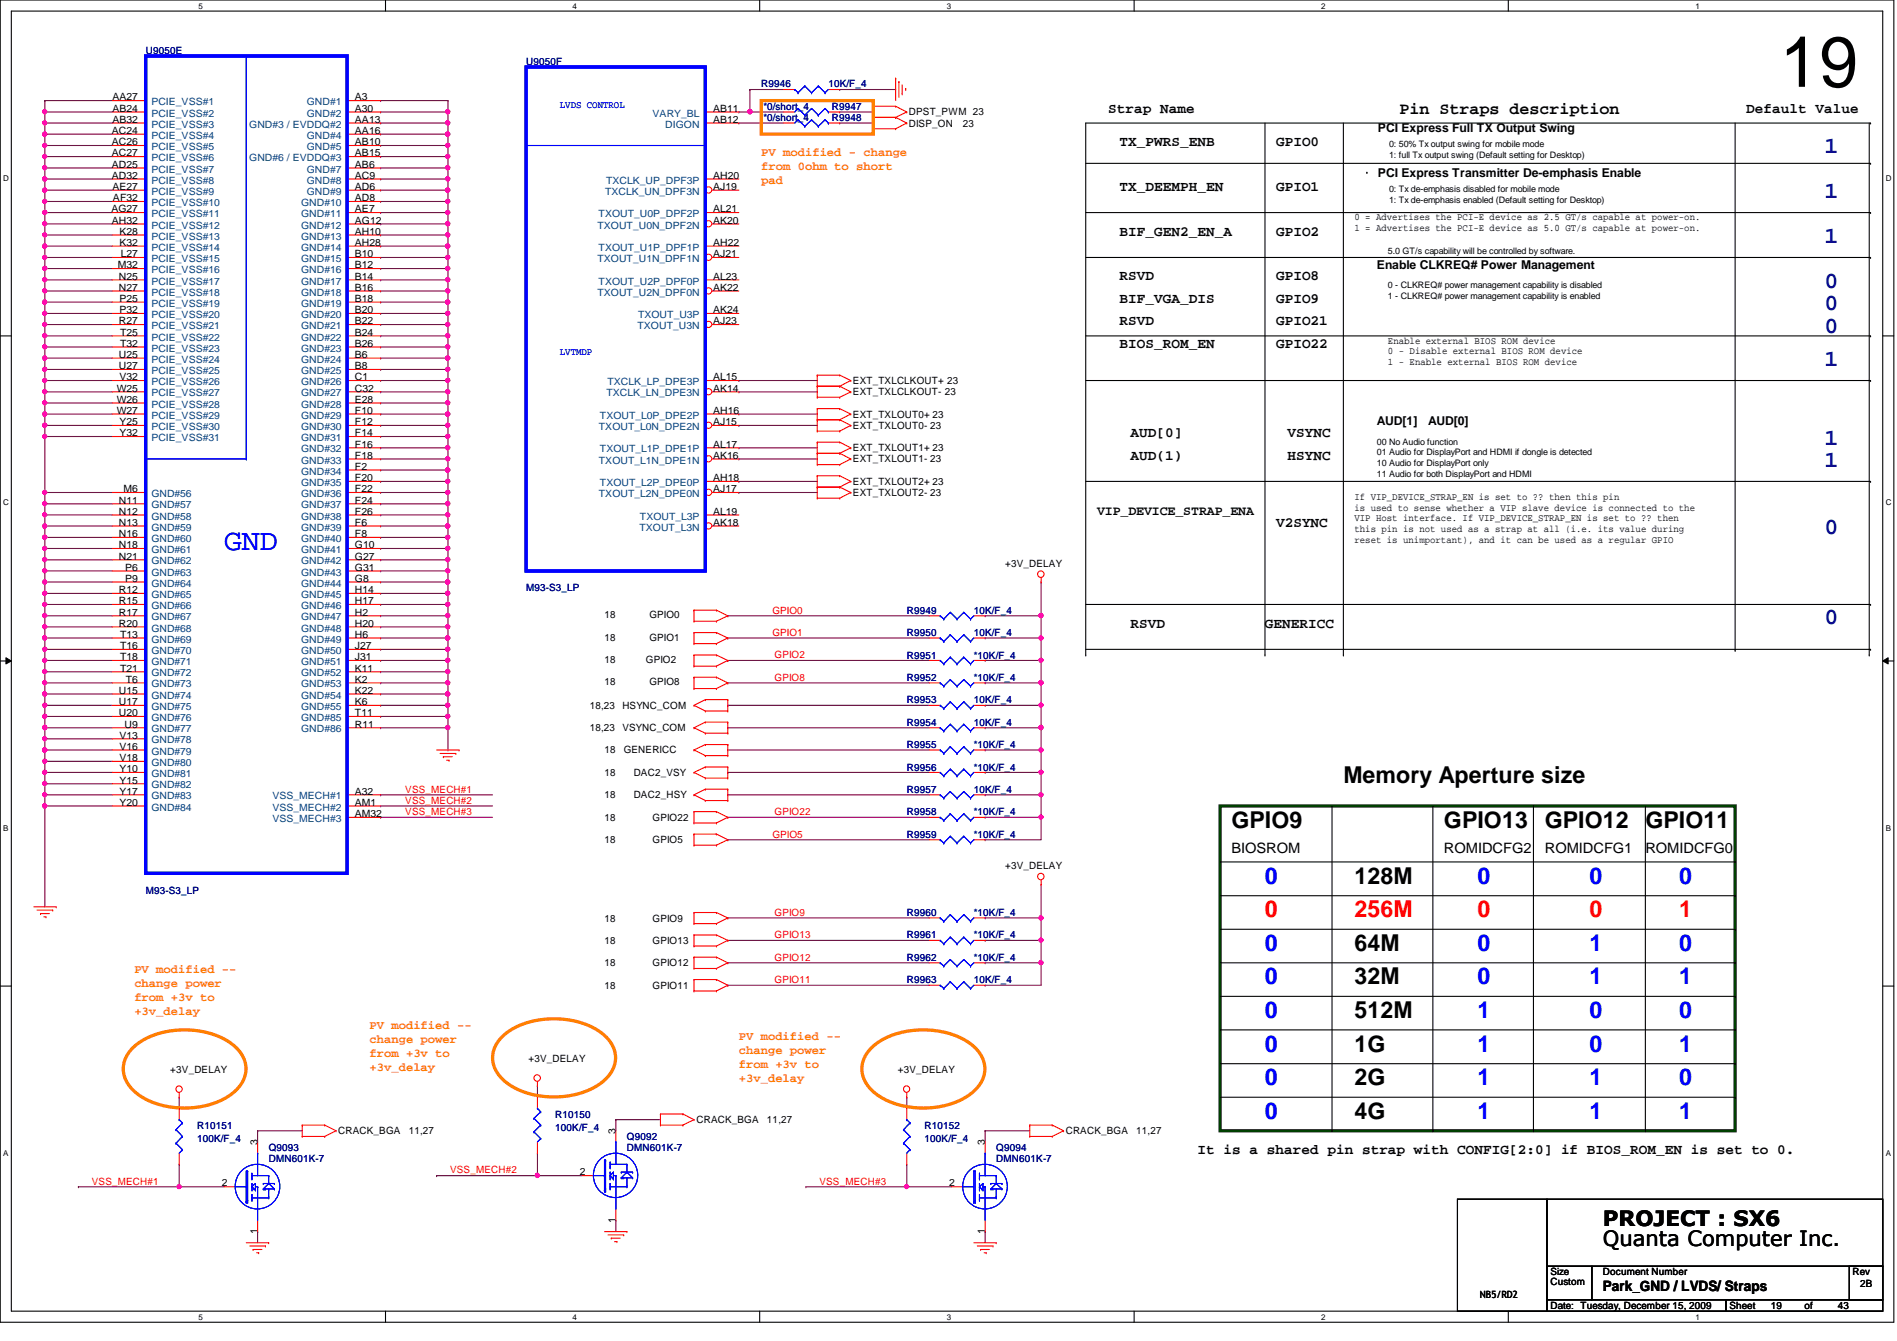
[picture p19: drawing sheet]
<svg xmlns="http://www.w3.org/2000/svg" width="297mm" height="210mm" viewBox="0 0 297 210" stroke-linecap="round" stroke-linejoin="round" font-family="sans-serif">
<defs><g id="words">
<text font-size="11.2" x="278.7" y="13.6">19</text>
<text font-size="4.7" fill="#00f" x="35.1" y="86.1">GND</text>
<g font-size="3.6" fill="#000080">
<text x="285.7" y="24">1</text>
<text x="285.7" y="31">1</text>
<text x="285.7" y="38.1">1</text>
<text x="285.7" y="45">0</text>
<text x="285.7" y="52.1">0</text>
<text x="285.7" y="48.6">0</text>
<text x="285.7" y="57.3">1</text>
<text x="285.7" y="69.6">1</text>
<text x="285.7" y="73.1">1</text>
<text x="285.7" y="83.6">0</text>
<text x="285.7" y="97.6">0</text>
</g>
<g font-size="3.6">
<text x="210.4" y="122.6">Memory Aperture size</text>
<text x="192.8" y="129.5">GPIO9</text>
<text x="226.1" y="129.5">GPIO13</text>
<text x="241.9" y="129.5">GPIO12</text>
<text x="257.6" y="129.5">GPIO11</text>
<text x="212.1" y="138.3">128M</text>
<text x="212.1" y="148.8">64M</text>
<text x="212.1" y="154.1">32M</text>
<text x="212.1" y="159.3">512M</text>
<text x="212.1" y="164.6">1G</text>
<text x="212.1" y="169.9">2G</text>
<text x="212.1" y="175.1">4G</text>
</g>
<g font-size="3.6" fill="#00f">
<text x="198.1" y="138.3">0</text>
<text x="231.3" y="138.3">0</text>
<text x="248.9" y="138.3">0</text>
<text x="262.9" y="138.3">0</text>
<text x="198.1" y="148.8">0</text>
<text x="231.3" y="148.8">0</text>
<text x="248.9" y="148.8">1</text>
<text x="262.9" y="148.8">0</text>
<text x="198.1" y="154.1">0</text>
<text x="231.3" y="154.1">0</text>
<text x="248.9" y="154.1">1</text>
<text x="262.9" y="154.1">1</text>
<text x="198.1" y="159.3">0</text>
<text x="231.3" y="159.3">1</text>
<text x="248.9" y="159.3">0</text>
<text x="262.9" y="159.3">0</text>
<text x="198.1" y="164.6">0</text>
<text x="231.3" y="164.6">1</text>
<text x="248.9" y="164.6">0</text>
<text x="262.9" y="164.6">1</text>
<text x="198.1" y="169.9">0</text>
<text x="231.3" y="169.9">1</text>
<text x="248.9" y="169.9">1</text>
<text x="262.9" y="169.9">0</text>
<text x="198.1" y="175.1">0</text>
<text x="231.3" y="175.1">1</text>
<text x="248.9" y="175.1">1</text>
<text x="262.9" y="175.1">1</text>
</g>
<g font-size="3.6" fill="#f00">
<text x="198.1" y="143.6">0</text>
<text x="212.1" y="143.6">256M</text>
<text x="231.3" y="143.6">0</text>
<text x="248.9" y="143.6">0</text>
<text x="262.9" y="143.6">1</text>
</g>
<g font-size="3.3">
<text x="251" y="191.9">PROJECT : SX6</text>
<text x="251" y="195">Quanta Computer Inc.</text>
</g>
<text font-size="2.6" x="219.1" y="17.9">Pin Straps description</text>
<g font-size="2.2">
<text x="173.5" y="17.6">Strap Name</text>
<text x="273.4" y="17.6">Default Value</text>
<text x="175.3" y="22.9">TX_PWRS_ENB</text>
<text x="199.8" y="22.9">GPIO0</text>
<text x="175.3" y="29.9">TX_DEEMPH_EN</text>
<text x="199.8" y="29.9">GPIO1</text>
<text x="175.3" y="36.9">BIF_GEN2_EN_A</text>
<text x="199.8" y="36.9">GPIO2</text>
<text x="175.3" y="43.9">RSVD</text>
<text x="175.3" y="47.4">BIF_VGA_DIS</text>
<text x="199.8" y="43.9">GPIO8</text>
<text x="199.8" y="47.4">GPIO9</text>
<text x="175.3" y="50.9">RSVD</text>
<text x="199.8" y="50.9">GPIO21</text>
<text x="175.3" y="54.4">BIOS_ROM_EN</text>
<text x="199.8" y="54.4">GPIO22</text>
<text x="177" y="68.5">AUD[0]</text>
<text x="177" y="72">AUD(1)</text>
<text x="201.6" y="68.5">VSYNC</text>
<text x="201.6" y="72">HSYNC</text>
<text x="199.8" y="82.5">V2SYNC</text>
<text x="177" y="98.3">RSVD</text>
<text x="198.1" y="98.3">GENERICC</text>
<text x="192.8" y="133.5">BIOSROM</text>
<text x="226.1" y="133.5">ROMIDCFG2</text>
<text x="241.9" y="133.5">ROMIDCFG1</text>
<text x="257.6" y="133.5">ROMIDCFG0</text>
<text x="187.5" y="180.6">It is a shared pin strap with CONFIG[2:0] if BIOS_ROM_EN is set to 0.</text>
<text x="251" y="202">Park_GND / LVDS/ Straps</text>
</g>
<text font-size="2.1" x="171.8" y="80.6">VIP_DEVICE_STRAP_ENA</text>
<g font-size="1.9">
<text x="215.8" y="20.7">PCI Express Full TX Output Swing</text>
<text x="215.8" y="27.7">PCI Express Transmitter De-emphasis Enable</text>
<text x="215.6" y="42.1">Enable CLKREQ# Power Management</text>
<text x="215.6" y="66.6">AUD[1]</text>
<text x="223.6" y="66.6">AUD[0]</text>
</g>
<g font-size="1.9" fill="#ff8000">
<text x="119.2" y="24.4">PV modified - change</text>
<text x="119.2" y="26.6">from 0ohm to short</text>
<text x="119.2" y="28.8">pad</text>
<text x="21" y="152.3">PV modified --</text>
<text x="21" y="154.5">change power</text>
<text x="21" y="156.7">from +3v to</text>
<text x="21" y="158.9">+3v_delay</text>
<text x="57.9" y="161.1">PV modified --</text>
<text x="57.9" y="163.3">change power</text>
<text x="57.9" y="165.5">from +3v to</text>
<text x="57.9" y="167.7">+3v_delay</text>
<text x="115.7" y="162.8">PV modified --</text>
<text x="115.7" y="165">change power</text>
<text x="115.7" y="167.2">from +3v to</text>
<text x="115.7" y="169.4">+3v_delay</text>
</g>
<g font-size="1.6" fill="#000080">
<text x="22.8" y="8.4">U9050E</text>
<text x="82.4" y="10.2">U9050F</text>
<text x="119.2" y="13.7">R9946</text>
<text x="119.5" y="17.2">*0/short_4</text>
<text x="129.7" y="13.7">10K/F_4</text>
<text x="130.3" y="17.2">R9947</text>
<text x="119.5" y="19">*0/short_4</text>
<text x="130.3" y="19">R9948</text>
<text x="82.4" y="92.5">M93-S3_LP</text>
<text x="142" y="99.6">R9950</text>
<text x="142" y="96.1">R9949</text>
<text x="152.5" y="99.6">10K/F_4</text>
<text x="152.5" y="96.1">10K/F_4</text>
<text x="142" y="103.1">R9951</text>
<text x="142" y="106.6">R9952</text>
<text x="152.5" y="103.1">*10K/F_4</text>
<text x="152.5" y="106.6">*10K/F_4</text>
<text x="142" y="110.1">R9953</text>
<text x="142" y="113.6">R9954</text>
<text x="152.5" y="110.1">10K/F_4</text>
<text x="152.5" y="113.6">10K/F_4</text>
<text x="142" y="117.1">R9955</text>
<text x="152.5" y="117.1">*10K/F_4</text>
<text x="142" y="124.1">R9957</text>
<text x="142" y="120.6">R9956</text>
<text x="152.5" y="124.1">10K/F_4</text>
<text x="152.5" y="120.6">*10K/F_4</text>
<text x="142" y="127.6">R9958</text>
<text x="142" y="131.1">R9959</text>
<text x="152.5" y="127.6">*10K/F_4</text>
<text x="152.5" y="131.1">*10K/F_4</text>
<text x="22.8" y="139.9">M93-S3_LP</text>
<text x="142" y="143.4">R9960</text>
<text x="152.5" y="143.4">*10K/F_4</text>
<text x="142" y="146.9">R9961</text>
<text x="152.5" y="146.9">*10K/F_4</text>
<text x="142" y="150.4">R9962</text>
<text x="142" y="153.9">R9963</text>
<text x="152.5" y="150.4">*10K/F_4</text>
<text x="152.5" y="153.9">10K/F_4</text>
<text x="30.9" y="176.7">R10151</text>
<text x="30.9" y="178.8">100K/F_4</text>
<text x="86.9" y="174.9">R10150</text>
<text x="86.9" y="177">100K/F_4</text>
<text x="98.2" y="178.4">Q9092</text>
<text x="144.8" y="176.7">R10152</text>
<text x="144.8" y="178.8">100K/F_4</text>
<text x="42.1" y="180.2">Q9093</text>
<text x="42.1" y="181.9">DMN601K-7</text>
<text x="98.2" y="180.2">DMN601K-7</text>
<text x="156" y="180.2">Q9094</text>
<text x="156" y="181.9">DMN601K-7</text>
</g>
<g font-size="1.6">
<text x="17.6" y="15.7">AA27</text>
<text x="17.6" y="17.5">AB24</text>
<text x="55.6" y="15.7">A3</text>
<text x="55.6" y="17.5">A30</text>
<text x="111.7" y="17.5">AB11</text>
<text x="17.5" y="21">AC24</text>
<text x="17.5" y="22.7">AC26</text>
<text x="17.6" y="19.2">AB32</text>
<text x="55.6" y="19.2">AA13</text>
<text x="55.6" y="21">AA16</text>
<text x="55.6" y="22.7">AB10</text>
<text x="111.7" y="19.2">AB12</text>
<text x="142.3" y="19.8">DISP_ON</text>
<text x="142.3" y="18.1">DPST_PWM 23</text>
<text x="150.7" y="19.8">23</text>
<text x="17.5" y="24.5">AC27</text>
<text x="17.5" y="26.2">AD25</text>
<text x="17.5" y="28">AD32</text>
<text x="17.6" y="29.7">AE27</text>
<text x="55.6" y="24.5">AB15</text>
<text x="55.6" y="26.2">AB6</text>
<text x="55.6" y="28">AC9</text>
<text x="55.6" y="29.7">AD6</text>
<text x="111.7" y="29.7">AJ19</text>
<text x="111.7" y="28">AH20</text>
<text x="17.4" y="33.2">AG27</text>
<text x="17.5" y="35">AH32</text>
<text x="17.7" y="31.5">AF32</text>
<text x="55.6" y="31.5">AD8</text>
<text x="55.6" y="33.2">AE7</text>
<text x="55.6" y="35">AG12</text>
<text x="111.7" y="35">AK20</text>
<text x="111.7" y="33.2">AL21</text>
<text x="212.1" y="34.5">0 = Advertises the PCI-E device as 2.5 GT/s capable at power-on.</text>
<text x="18.5" y="42">M32</text>
<text x="18.7" y="36.7">K28</text>
<text x="18.7" y="38.5">K32</text>
<text x="18.9" y="40.3">L27</text>
<text x="55.6" y="36.7">AH10</text>
<text x="55.6" y="38.5">AH28</text>
<text x="55.6" y="40.3">B10</text>
<text x="55.6" y="42">B12</text>
<text x="111.7" y="40.3">AJ21</text>
<text x="111.7" y="38.5">AH22</text>
<text x="212.1" y="36.2">1 = Advertises the PCI-E device as 5.0 GT/s capable at power-on.</text>
<text x="18.6" y="43.8">N25</text>
<text x="18.6" y="45.5">N27</text>
<text x="18.7" y="47.2">P25</text>
<text x="55.6" y="43.8">B14</text>
<text x="55.6" y="45.5">B16</text>
<text x="55.6" y="47.2">B18</text>
<text x="111.7" y="45.5">AK22</text>
<text x="111.7" y="43.8">AL23</text>
<text x="18.6" y="50.8">R27</text>
<text x="18.7" y="49">P32</text>
<text x="18.8" y="52.5">T25</text>
<text x="55.6" y="49">B20</text>
<text x="55.6" y="50.8">B22</text>
<text x="55.6" y="52.5">B24</text>
<text x="111.7" y="50.8">AJ23</text>
<text x="111.7" y="49">AK24</text>
<text x="217.3" y="53.8">Enable external BIOS ROM device</text>
<text x="18.6" y="56">U25</text>
<text x="18.6" y="57.8">U27</text>
<text x="18.7" y="59.5">V32</text>
<text x="18.8" y="54.3">T32</text>
<text x="55.6" y="54.3">B26</text>
<text x="55.6" y="56">B6</text>
<text x="55.6" y="57.8">B8</text>
<text x="55.6" y="59.5">C1</text>
<text x="111.7" y="59.5">AL15</text>
<text x="217.3" y="55.5">0 - Disable external BIOS ROM device</text>
<text x="217.3" y="57.1">1 - Enable external BIOS ROM device</text>
<text x="18.3" y="61.3">W25</text>
<text x="18.3" y="63">W26</text>
<text x="18.3" y="64.8">W27</text>
<text x="55.6" y="61.3">C32</text>
<text x="55.6" y="63">E28</text>
<text x="55.6" y="64.8">F10</text>
<text x="111.7" y="61.3">AK14</text>
<text x="111.7" y="64.8">AH16</text>
<text x="133.6" y="65.4">EXT_TXLOUT0+ 23</text>
<text x="133.6" y="61.9">EXT_TXLCLKOUT- 23</text>
<text x="133.6" y="60.2">EXT_TXLCLKOUT+ 23</text>
<text x="18.7" y="66.5">Y25</text>
<text x="18.7" y="68.3">Y32</text>
<text x="55.6" y="66.5">F12</text>
<text x="55.6" y="68.3">F14</text>
<text x="55.6" y="70.1">F16</text>
<text x="55.6" y="71.8">F18</text>
<text x="111.7" y="66.5">AJ15</text>
<text x="111.7" y="71.8">AK16</text>
<text x="111.7" y="70.1">AL17</text>
<text x="133.6" y="67.1">EXT_TXLOUT0- 23</text>
<text x="133.6" y="70.7">EXT_TXLOUT1+ 23</text>
<text x="19.3" y="77">M6</text>
<text x="55.6" y="73.5">F2</text>
<text x="55.6" y="75.3">F20</text>
<text x="55.6" y="77">F22</text>
<text x="111.7" y="77">AJ17</text>
<text x="111.7" y="75.3">AH18</text>
<text x="133.6" y="77.7">EXT_TXLOUT2- 23</text>
<text x="133.6" y="75.9">EXT_TXLOUT2+ 23</text>
<text x="133.6" y="72.4">EXT_TXLOUT1- 23</text>
<text x="18.6" y="78.8">N11</text>
<text x="18.6" y="80.6">N12</text>
<text x="18.6" y="82.3">N13</text>
<text x="55.6" y="78.8">F24</text>
<text x="55.6" y="80.6">F26</text>
<text x="55.6" y="82.3">F6</text>
<text x="111.7" y="82.3">AK18</text>
<text x="111.7" y="80.6">AL19</text>
<text x="212.1" y="78.3">If VIP_DEVICE_STRAP_EN is set to ?? then this pin</text>
<text x="212.1" y="80">is used to sense whether a VIP slave device is connected to the</text>
<text x="212.1" y="81.6">VIP Host interface. If VIP_DEVICE_STRAP_EN is set to ?? then</text>
<text x="212.1" y="83.3">this pin is not used as a strap at all (i.e. its value during</text>
<text x="18.6" y="84.1">N16</text>
<text x="18.6" y="85.8">N18</text>
<text x="18.6" y="87.6">N21</text>
<text x="19.6" y="89.3">P6</text>
<text x="55.6" y="84.1">F8</text>
<text x="55.6" y="85.8">G10</text>
<text x="55.6" y="87.6">G27</text>
<text x="55.6" y="89.3">G31</text>
<text x="157.4" y="88.7">+3V_DELAY</text>
<text x="212.1" y="84.9">reset is unimportant), and it can be used as a regular GPIO</text>
<text x="18.6" y="92.8">R12</text>
<text x="18.6" y="94.6">R15</text>
<text x="19.6" y="91.1">P9</text>
<text x="55.6" y="91.1">G8</text>
<text x="55.6" y="92.8">H14</text>
<text x="55.6" y="94.6">H17</text>
<text x="18.6" y="96.4">R17</text>
<text x="18.6" y="98.1">R20</text>
<text x="18.8" y="99.8">T13</text>
<text x="18.8" y="101.6">T16</text>
<text x="55.6" y="96.4">H2</text>
<text x="55.6" y="98.1">H20</text>
<text x="55.6" y="99.8">H6</text>
<text x="55.6" y="101.6">J27</text>
<text x="94.7" y="96.8">18</text>
<text x="94.7" y="100.3">18</text>
<text x="101.7" y="96.8">GPIO0</text>
<text x="101.7" y="100.3">GPIO1</text>
<text x="18.8" y="103.3">T18</text>
<text x="18.8" y="105.1">T21</text>
<text x="19.7" y="106.8">T6</text>
<text x="55.6" y="103.3">J31</text>
<text x="55.6" y="105.1">K11</text>
<text x="55.6" y="106.8">K2</text>
<text x="94.7" y="107.3">18</text>
<text x="94.7" y="103.8">18</text>
<text x="101.1" y="103.8">GPIO2</text>
<text x="101.7" y="107.3">GPIO8</text>
<text x="18.6" y="108.6">U15</text>
<text x="18.6" y="110.4">U17</text>
<text x="18.6" y="112.1">U20</text>
<text x="19.5" y="113.9">U9</text>
<text x="55.6" y="108.6">K22</text>
<text x="55.6" y="110.4">K6</text>
<text x="55.6" y="112.1">T11</text>
<text x="55.6" y="113.9">R11</text>
<text x="92.4" y="111">18,23</text>
<text x="97.4" y="111">HSYNC_COM</text>
<text x="18.7" y="115.6">V13</text>
<text x="18.7" y="117.3">V16</text>
<text x="18.7" y="119.1">V18</text>
<text x="92.4" y="114.5">18,23</text>
<text x="94.7" y="117.8">18</text>
<text x="97.4" y="114.5">VSYNC_COM</text>
<text x="97.7" y="117.8">GENERICC</text>
<text x="18.7" y="120.9">Y10</text>
<text x="18.7" y="122.6">Y15</text>
<text x="18.7" y="124.4">Y17</text>
<text x="55.6" y="124.4">A32</text>
<text x="94.7" y="125">18</text>
<text x="94.7" y="121.5">18</text>
<text x="99.2" y="125">DAC2_HSY</text>
<text x="99.2" y="121.5">DAC2_VSY</text>
<text x="18.7" y="126.1">Y20</text>
<text x="55.6" y="126.1">AM1</text>
<text x="55.6" y="127.9">AM32</text>
<text x="94.7" y="128.5">18</text>
<text x="94.7" y="132">18</text>
<text x="102.2" y="128.5">GPIO22</text>
<text x="102.2" y="132">GPIO5</text>
<text x="157.4" y="136">+3V_DELAY</text>
<text x="94.7" y="144.3">18</text>
<text x="94.7" y="147.8">18</text>
<text x="102.2" y="144.3">GPIO9</text>
<text x="102.2" y="147.8">GPIO13</text>
<text x="94.7" y="151.3">18</text>
<text x="94.7" y="154.8">18</text>
<text x="102.2" y="151.3">GPIO12</text>
<text x="102.2" y="154.8">GPIO11</text>
<text x="26.7" y="167.9">+3V_DELAY</text>
<text x="82.8" y="166.2">+3V_DELAY</text>
<text x="140.6" y="167.9">+3V_DELAY</text>
<text x="40.3" y="179.3" transform="rotate(-90 40.3 179.3)">3</text>
<text x="53" y="177.5">CRACK_BGA</text>
<text x="64" y="177.5">11,27</text>
<text x="96.4" y="177.5" transform="rotate(-90 96.4 177.5)">3</text>
<text x="109" y="175.8">CRACK_BGA</text>
<text x="120.1" y="175.8">11,27</text>
<text x="154.2" y="179.3" transform="rotate(-90 154.2 179.3)">3</text>
<text x="166.9" y="177.5">CRACK_BGA</text>
<text x="177.9" y="177.5">11,27</text>
<text x="34.7" y="185.7">2</text>
<text x="90.8" y="184">2</text>
<text x="148.6" y="185.7">2</text>
<text x="96.4" y="191.4" transform="rotate(-90 96.4 191.4)">1</text>
<text x="40.3" y="193.1" transform="rotate(-90 40.3 193.1)">1</text>
<text x="154.2" y="193.1" transform="rotate(-90 154.2 193.1)">1</text>
<text x="231.7" y="203.2">NB5/RD2</text>
<text x="242.8" y="201.2">Custom</text>
<text x="242.8" y="199.6">Size</text>
<text x="251" y="199.6">Document Number</text>
<text x="290.1" y="199.6">Rev</text>
<text x="291.3" y="201.4">2B</text>
<text x="242.8" y="204.9">Date: Tuesday, December 15, 2009</text>
<text x="270.8" y="204.9">Sheet</text>
<text x="277.3" y="204.9">19</text>
<text x="282.5" y="204.9">of</text>
<text x="287.8" y="204.9">43</text>
</g>
<g font-size="1.6" fill="#004080">
<text x="23.7" y="16.5">PCIE_VSS#1</text>
<text x="48" y="16.5">GND#1</text>
<text x="23.7" y="18.2">PCIE_VSS#2</text>
<text x="23.7" y="20">PCIE_VSS#3</text>
<text x="23.7" y="21.7">PCIE_VSS#4</text>
<text x="23.7" y="23.5">PCIE_VSS#5</text>
<text x="39" y="20">GND#3 / EVDDQ#2</text>
<text x="48" y="18.2">GND#2</text>
<text x="48" y="21.7">GND#4</text>
<text x="48" y="23.5">GND#5</text>
<text x="102.2" y="18.2">VARY_BL</text>
<text x="104.2" y="20">DIGON</text>
<text x="23.7" y="25.2">PCIE_VSS#6</text>
<text x="23.7" y="27">PCIE_VSS#7</text>
<text x="23.7" y="28.7">PCIE_VSS#8</text>
<text x="39" y="25.2">GND#6 / EVDDQ#3</text>
<text x="48" y="27">GND#7</text>
<text x="48" y="28.7">GND#8</text>
<text x="94.9" y="28.7">TXCLK_UP_DPF3P</text>
<text x="23.7" y="32.3">PCIE_VSS#10</text>
<text x="23.7" y="34">PCIE_VSS#11</text>
<text x="23.7" y="35.8">PCIE_VSS#12</text>
<text x="23.7" y="30.5">PCIE_VSS#9</text>
<text x="47.2" y="32.3">GND#10</text>
<text x="47.2" y="34">GND#11</text>
<text x="47.2" y="35.8">GND#12</text>
<text x="48" y="30.5">GND#9</text>
<text x="93.6" y="35.8">TXOUT_U0N_DPF2N</text>
<text x="93.7" y="34">TXOUT_U0P_DPF2P</text>
<text x="94.7" y="30.5">TXCLK_UN_DPF3N</text>
<text x="23.7" y="37.5">PCIE_VSS#13</text>
<text x="23.7" y="39.2">PCIE_VSS#14</text>
<text x="23.7" y="41">PCIE_VSS#15</text>
<text x="47.2" y="37.5">GND#13</text>
<text x="47.2" y="39.2">GND#14</text>
<text x="47.2" y="41">GND#15</text>
<text x="93.6" y="41">TXOUT_U1N_DPF1N</text>
<text x="93.7" y="39.2">TXOUT_U1P_DPF1P</text>
<text x="23.7" y="42.8">PCIE_VSS#16</text>
<text x="23.7" y="44.5">PCIE_VSS#17</text>
<text x="23.7" y="46.3">PCIE_VSS#18</text>
<text x="47.2" y="42.8">GND#16</text>
<text x="47.2" y="44.5">GND#17</text>
<text x="47.2" y="46.3">GND#18</text>
<text x="93.6" y="46.3">TXOUT_U2N_DPF0N</text>
<text x="93.7" y="44.5">TXOUT_U2P_DPF0P</text>
<text x="23.7" y="48">PCIE_VSS#19</text>
<text x="23.7" y="49.8">PCIE_VSS#20</text>
<text x="23.7" y="51.5">PCIE_VSS#21</text>
<text x="23.7" y="53.3">PCIE_VSS#22</text>
<text x="47.2" y="48">GND#19</text>
<text x="47.2" y="49.8">GND#20</text>
<text x="47.2" y="51.5">GND#21</text>
<text x="47.2" y="53.3">GND#22</text>
<text x="99.8" y="51.5">TXOUT_U3N</text>
<text x="99.9" y="49.8">TXOUT_U3P</text>
<text x="23.7" y="55">PCIE_VSS#23</text>
<text x="23.7" y="56.8">PCIE_VSS#24</text>
<text x="23.7" y="58.5">PCIE_VSS#25</text>
<text x="47.2" y="55">GND#23</text>
<text x="47.2" y="56.8">GND#24</text>
<text x="47.2" y="58.5">GND#25</text>
<text x="23.7" y="60.3">PCIE_VSS#26</text>
<text x="23.7" y="62.1">PCIE_VSS#27</text>
<text x="23.7" y="63.8">PCIE_VSS#28</text>
<text x="23.7" y="65.5">PCIE_VSS#29</text>
<text x="47.2" y="60.3">GND#26</text>
<text x="47.2" y="62.1">GND#27</text>
<text x="47.2" y="63.8">GND#28</text>
<text x="47.2" y="65.5">GND#29</text>
<text x="93.9" y="65.5">TXOUT_L0P_DPE2P</text>
<text x="95" y="62.1">TXCLK_LN_DPE3N</text>
<text x="95.1" y="60.3">TXCLK_LP_DPE3P</text>
<text x="23.7" y="67.3">PCIE_VSS#30</text>
<text x="23.7" y="69">PCIE_VSS#31</text>
<text x="47.2" y="67.3">GND#30</text>
<text x="47.2" y="69">GND#31</text>
<text x="47.2" y="70.8">GND#32</text>
<text x="93.8" y="67.3">TXOUT_L0N_DPE2N</text>
<text x="93.9" y="70.8">TXOUT_L1P_DPE1P</text>
<text x="23.7" y="77.8">GND#56</text>
<text x="47.2" y="72.6">GND#33</text>
<text x="47.2" y="74.3">GND#34</text>
<text x="47.2" y="76.1">GND#35</text>
<text x="47.2" y="77.8">GND#36</text>
<text x="93.8" y="72.6">TXOUT_L1N_DPE1N</text>
<text x="93.8" y="77.8">TXOUT_L2N_DPE0N</text>
<text x="93.9" y="76.1">TXOUT_L2P_DPE0P</text>
<text x="23.7" y="79.6">GND#57</text>
<text x="23.7" y="81.3">GND#58</text>
<text x="23.7" y="83.1">GND#59</text>
<text x="47.2" y="79.6">GND#37</text>
<text x="47.2" y="81.3">GND#38</text>
<text x="47.2" y="83.1">GND#39</text>
<text x="100.1" y="83.1">TXOUT_L3N</text>
<text x="100.2" y="81.3">TXOUT_L3P</text>
<text x="23.7" y="84.8">GND#60</text>
<text x="23.7" y="86.6">GND#61</text>
<text x="23.7" y="88.3">GND#62</text>
<text x="47.2" y="84.8">GND#40</text>
<text x="47.2" y="86.6">GND#41</text>
<text x="47.2" y="88.3">GND#42</text>
<text x="23.7" y="90.1">GND#63</text>
<text x="23.7" y="91.8">GND#64</text>
<text x="23.7" y="93.6">GND#65</text>
<text x="23.7" y="95.3">GND#66</text>
<text x="47.2" y="90.1">GND#43</text>
<text x="47.2" y="91.8">GND#44</text>
<text x="47.2" y="93.6">GND#45</text>
<text x="47.2" y="95.3">GND#46</text>
<text x="23.7" y="97.1">GND#67</text>
<text x="23.7" y="98.8">GND#68</text>
<text x="23.7" y="100.6">GND#69</text>
<text x="47.2" y="97.1">GND#47</text>
<text x="47.2" y="98.8">GND#48</text>
<text x="47.2" y="100.6">GND#49</text>
<text x="23.7" y="102.4">GND#70</text>
<text x="23.7" y="104.1">GND#71</text>
<text x="23.7" y="105.9">GND#72</text>
<text x="23.7" y="107.6">GND#73</text>
<text x="47.2" y="102.4">GND#50</text>
<text x="47.2" y="104.1">GND#51</text>
<text x="47.2" y="105.9">GND#52</text>
<text x="47.2" y="107.6">GND#53</text>
<text x="23.7" y="109.3">GND#74</text>
<text x="23.7" y="111.1">GND#75</text>
<text x="23.7" y="112.9">GND#76</text>
<text x="47.2" y="109.3">GND#54</text>
<text x="47.2" y="111.1">GND#55</text>
<text x="47.2" y="112.9">GND#85</text>
<text x="23.7" y="114.6">GND#77</text>
<text x="23.7" y="116.4">GND#78</text>
<text x="23.7" y="118.1">GND#79</text>
<text x="23.7" y="119.9">GND#80</text>
<text x="47.2" y="114.6">GND#86</text>
<text x="23.7" y="121.6">GND#81</text>
<text x="23.7" y="123.4">GND#82</text>
<text x="23.7" y="125.1">GND#83</text>
<text x="42.7" y="125.1">VSS_MECH#1</text>
<text x="23.7" y="126.9">GND#84</text>
<text x="42.7" y="126.9">VSS_MECH#2</text>
<text x="42.7" y="128.7">VSS_MECH#3</text>
</g>
<g font-size="1.6" fill="#00f">
<text x="87.7" y="17">LVDS CONTROL</text>
<text x="87.7" y="55.5">LVTMDP</text>
</g>
<g font-size="1.6" fill="#f00">
<text x="120.9" y="96.1">GPIO0</text>
<text x="120.9" y="99.5">GPIO1</text>
<text x="121.3" y="103">GPIO2</text>
<text x="121.3" y="106.6">GPIO8</text>
<text x="63.5" y="124.1">VSS_MECH#1</text>
<text x="63.5" y="125.8">VSS_MECH#2</text>
<text x="63.5" y="127.6">VSS_MECH#3</text>
<text x="120.9" y="131.1">GPIO5</text>
<text x="121.3" y="127.6">GPIO22</text>
<text x="121.3" y="143.3">GPIO9</text>
<text x="121.3" y="146.9">GPIO13</text>
<text x="121.3" y="150.4">GPIO12</text>
<text x="121.3" y="153.9">GPIO11</text>
<text x="14.4" y="185.4">VSS_MECH#1</text>
<text x="70.5" y="183.7">VSS_MECH#2</text>
<text x="128.3" y="185.4">VSS_MECH#3</text>
</g>
<g font-size="1.4">
<text x="217.5" y="23">0: 50% Tx output swing for mobile mode</text>
<text x="217.5" y="24.8">1: full Tx output swing (Default setting for Desktop)</text>
<text x="217.5" y="31.8">1: Tx de-emphasis enabled (Default setting for Desktop)</text>
<text x="217.5" y="30.1">0: Tx de-emphasis disabled for mobile mode</text>
<text x="217.3" y="39.8">5.0 GT/s capability will be controlled by software.</text>
<text x="217.3" y="45.1">0 - CLKREQ# power management capability is disabled</text>
<text x="217.3" y="46.8">1 - CLKREQ# power management capability is enabled</text>
<text x="215.6" y="69.6">00 No Audio function</text>
<text x="215.6" y="71.3">01 Audio for DisplayPort and HDMI if dongle is detected</text>
<text x="215.6" y="72.9">10 Audio for DisplayPort only</text>
<text x="215.6" y="74.6">11 Audio for both DisplayPort and HDMI</text>
</g>
<g font-size="1.3">
<text x="31.1" y="1.4">5</text>
<text x="89.7" y="1.4">4</text>
<text x="148.2" y="1.4">3</text>
<text x="206.9" y="1.4">2</text>
<text x="265.5" y="1.4">1</text>
<text x=".5" y="28.3">D</text>
<text x="295.3" y="28.3">D</text>
<text x=".5" y="79.1">C</text>
<text x="295.3" y="79.1">C</text>
<text x=".5" y="130">B</text>
<text x="295.3" y="130">B</text>
<text x=".5" y="180.9">A</text>
<text x="295.3" y="180.9">A</text>
<text x="31.1" y="206.6">5</text>
<text x="89.7" y="206.6">4</text>
<text x="148.2" y="206.6">3</text>
<text x="206.9" y="206.6">2</text>
<text x="265.5" y="206.6">1</text>
</g>
</g></defs>
<path d="M0 0h296.5v207h-296.5zM1.8 1.7h293v203.5h-293z" fill="none" stroke="#000" stroke-width=".17"/>
<g fill="#fff">
<path d="M31.1 .2h.6v1.4h-.6z"/>
<path d="M31.1 205.4h.6v1.4h-.6z"/>
</g>
<path d="M60.4 0v1.7M60.4 205.2v1.8" fill="none" stroke="#000" stroke-width=".17"/>
<g fill="#fff">
<path d="M89.7 .2h.6v1.4h-.6z"/>
<path d="M89.7 205.4h.6v1.4h-.6z"/>
</g>
<path d="M119 0v1.7M119 205.2v1.8" fill="none" stroke="#000" stroke-width=".17"/>
<g fill="#fff">
<path d="M148.2 .2h.7v1.4h-.7z"/>
<path d="M148.2 205.4h.7v1.4h-.7z"/>
</g>
<path d="M177.6 0v1.7M177.6 205.2v1.8" fill="none" stroke="#000" stroke-width=".17"/>
<g fill="#fff">
<path d="M206.9 .2h.7v1.4h-.7z"/>
<path d="M206.9 205.4h.7v1.4h-.7z"/>
</g>
<path d="M236.2 0v1.7M236.2 205.2v1.8" fill="none" stroke="#000" stroke-width=".17"/>
<g fill="#fff">
<path d="M265.5 .2h.6v1.4h-.6z"/>
<path d="M265.5 205.4h.6v1.4h-.6z"/>
<path d="M.5 27.1h.9v1.4h-.9z"/>
<path d="M295.3 27.1h.9v1.4h-.9z"/>
<path d="M.5 78h.9v1.4h-.9z"/>
<path d="M295.3 78h.9v1.4h-.9z"/>
</g>
<path d="M0 52.6h1.8M294.8 52.6h1.7" fill="none" stroke="#000" stroke-width=".17"/>
<g fill="#fff">
<path d="M.5 128.9h.8v1.4h-.8z"/>
<path d="M295.3 128.9h.8v1.4h-.8z"/>
</g>
<path d="M0 103.5h1.8M294.8 103.5h1.7" fill="none" stroke="#000" stroke-width=".17"/>
<path d="M.9 103l.9 .5-.9 .4zM294.8 103.5l.9-.5v.9z" fill="#000"/>
<path d="M.9 103l.9 .5-.9 .4zM294.8 103.5l.9-.5v.9z" fill="none" stroke="#000" stroke-width=".16"/>
<g fill="#fff">
<path d="M.5 179.7h.8v1.4h-.8z"/>
<path d="M295.3 179.7h.8v1.4h-.8z"/>
</g>
<path d="M0 154.3h1.8M294.8 154.3h1.7" fill="none" stroke="#000" stroke-width=".17"/>
<path d="M59.6 29.8h.1M59.6 29.8h10.5M59.6 68.3h.1M59.6 68.3h10.5M59.6 82.3h.1M59.6 82.3h10.5M59.6 101.6h.1M59.6 101.6h10.5M70.1 105.2h.1M70.1 105.2v1.7M114 117.4h.1M114 117.4h31.5" fill="none" stroke="#800040" stroke-width=".17"/>
<circle cx="70.1" cy="105.1" r=".34" fill="#f0f"/>
<circle cx="70.1" cy="105.1" r=".34" fill="none" stroke="#f0f" stroke-width=".17"/>
<path d="M70.1 33.3h.1M70.1 33.3v1.8" fill="none" stroke="#800040" stroke-width=".17"/>
<circle cx="70.1" cy="33.2" r=".33" fill="#f0f"/>
<circle cx="70.1" cy="33.2" r=".33" fill="none" stroke="#f0f" stroke-width=".17"/>
<path d="M7 42h.1M7 56h.1M7 42h10.6M7 56h10.6M7 105.2h.1M7 105.2v1.7" fill="none" stroke="#800040" stroke-width=".17"/>
<circle cx="7" cy="105.1" r=".33" fill="#f0f"/>
<circle cx="7" cy="105.1" r=".33" fill="none" stroke="#f0f" stroke-width=".17"/>
<path d="M7 103.4h.1M7 103.4v1.8" fill="none" stroke="#800040" stroke-width=".17"/>
<circle cx="7" cy="103.4" r=".32" fill="#f0f"/>
<circle cx="7" cy="103.4" r=".32" fill="none" stroke="#f0f" stroke-width=".17"/>
<g fill="none" stroke="#800040" stroke-width=".17">
<path d="M7 15.7h.1M7 15.7h10.6M59.6 49.1h.1M59.6 49.1h10.5M7 82.3h.1M7 99.9h.1M7 82.3h10.6M7 99.9h10.6M114 96.4h.1M114 96.4h31.5M163 91.1h.1M163 91.1v5.3"/>
<path d="M114 110.4h.1M114 113.9h.1M114 103.4h.1M114 106.9h.1M114 110.4h31.5M114 113.9h31.5M114 103.4h31.5M114 106.9h31.5M154.3 117.4h.1M154.3 117.4h8.7M114 127.9h.1M114 127.9h31.5"/>
<path d="M114 150.7h.1M114 147.2h.1M114 154.2h.1M114 143.7h.1M114 150.7h31.5M114 147.2h31.5M114 154.2h31.5M114 143.7h31.5M163 147.2h.1M163 147.2v3.5"/>
</g>
<circle cx="163" cy="117.4" r=".33" fill="#f0f"/>
<circle cx="163" cy="117.4" r=".33" fill="none" stroke="#f0f" stroke-width=".17"/>
<path d="M163 106.9h.1M163 106.9v3.5" fill="none" stroke="#800040" stroke-width=".17"/>
<circle cx="163" cy="106.9" r=".32" fill="#f0f"/>
<circle cx="163" cy="106.9" r=".32" fill="none" stroke="#f0f" stroke-width=".17"/>
<path d="M154.3 99.9h.1M154.3 96.4h.1M154.3 96.4h8.7M163 96.4h.1M163 96.4v3.5h-8.7M163 103.4h.1M163 103.4v3.5M163 138.4h.1M163 138.4v5.3" fill="none" stroke="#800040" stroke-width=".17"/>
<circle cx="163" cy="96.3" r=".33" fill="#f0f"/>
<circle cx="163" cy="96.3" r=".33" fill="none" stroke="#f0f" stroke-width=".17"/>
<path d="M154.3 110.4h.1M154.3 113.9h.1M154.3 110.4h8.7M154.3 113.9h8.7M163 143.7h.1M163 150.7h.1M163 143.7v3.5M163 150.7v3.5" fill="none" stroke="#800040" stroke-width=".17"/>
<circle cx="163" cy="113.9" r=".33" fill="#f0f"/>
<circle cx="163" cy="113.9" r=".33" fill="none" stroke="#f0f" stroke-width=".17"/>
<path d="M154.3 127.9h.1M154.3 127.9h8.7" fill="none" stroke="#800040" stroke-width=".17"/>
<circle cx="163" cy="127.9" r=".32" fill="#f0f"/>
<circle cx="163" cy="127.9" r=".32" fill="none" stroke="#f0f" stroke-width=".17"/>
<path d="M154.3 103.4h.1M154.3 103.4h8.7M154.3 154.2h.1M154.3 154.2h8.7" fill="none" stroke="#800040" stroke-width=".17"/>
<circle cx="163" cy="103.4" r=".32" fill="#f0f"/>
<circle cx="163" cy="103.4" r=".32" fill="none" stroke="#f0f" stroke-width=".17"/>
<path d="M154.3 106.9h.1M154.3 106.9h8.7" fill="none" stroke="#800040" stroke-width=".17"/>
<circle cx="163" cy="106.9" r=".32" fill="#f0f"/>
<circle cx="163" cy="106.9" r=".32" fill="none" stroke="#f0f" stroke-width=".17"/>
<path d="M154.3 147.2h.1M154.3 147.2h8.7" fill="none" stroke="#800040" stroke-width=".17"/>
<circle cx="163" cy="147.2" r=".32" fill="#f0f"/>
<circle cx="163" cy="147.2" r=".32" fill="none" stroke="#f0f" stroke-width=".17"/>
<path d="M154.3 143.7h.1M154.3 143.7h8.7" fill="none" stroke="#800040" stroke-width=".17"/>
<circle cx="163" cy="143.7" r=".33" fill="#f0f"/>
<circle cx="163" cy="143.7" r=".33" fill="none" stroke="#f0f" stroke-width=".17"/>
<path d="M154.3 150.7h.1M154.3 150.7h8.7" fill="none" stroke="#800040" stroke-width=".17"/>
<circle cx="163" cy="150.7" r=".32" fill="#f0f"/>
<circle cx="163" cy="150.7" r=".32" fill="none" stroke="#f0f" stroke-width=".17"/>
<path d="M7 64.8h.1M7 64.8h10.6M70.1 92.9h.1M70.1 92.9v1.7" fill="none" stroke="#800040" stroke-width=".17"/>
<circle cx="70.1" cy="92.9" r=".33" fill="#f0f"/>
<circle cx="70.1" cy="92.9" r=".33" fill="none" stroke="#f0f" stroke-width=".17"/>
<path d="M7 98.1h.1M7 98.1h10.6" fill="none" stroke="#800040" stroke-width=".17"/>
<circle cx="7" cy="98.1" r=".32" fill="#f0f"/>
<circle cx="7" cy="98.1" r=".32" fill="none" stroke="#f0f" stroke-width=".17"/>
<path d="M70.1 106.9h.1M70.1 106.9v1.7" fill="none" stroke="#800040" stroke-width=".17"/>
<circle cx="70.1" cy="106.9" r=".33" fill="#f0f"/>
<circle cx="70.1" cy="106.9" r=".33" fill="none" stroke="#f0f" stroke-width=".17"/>
<path d="M59.6 50.8h.1M59.6 47.3h.1M59.6 50.8h10.5M59.6 47.3h10.5M7 96.4h.1M7 96.4h10.6M7 119.2h.1M7 119.2h10.6" fill="none" stroke="#800040" stroke-width=".17"/>
<circle cx="7" cy="96.3" r=".33" fill="#f0f"/>
<circle cx="7" cy="96.3" r=".33" fill="none" stroke="#f0f" stroke-width=".17"/>
<path d="M7 31.5h.1M7 31.5h10.6M7 89.4h.1M7 89.4h10.6" fill="none" stroke="#800040" stroke-width=".17"/>
<circle cx="7" cy="89.3" r=".32" fill="#f0f"/>
<circle cx="7" cy="89.3" r=".32" fill="none" stroke="#f0f" stroke-width=".17"/>
<path d="M7 28h.1M7 28v1.8M7 120.9h.1M7 120.9h10.6" fill="none" stroke="#800040" stroke-width=".17"/>
<circle cx="7" cy="28" r=".32" fill="#f0f"/>
<circle cx="7" cy="28" r=".32" fill="none" stroke="#f0f" stroke-width=".17"/>
<path d="M7 112.1h.1M7 112.1v1.8" fill="none" stroke="#800040" stroke-width=".17"/>
<circle cx="7" cy="113.9" r=".33" fill="#f0f"/>
<circle cx="7" cy="113.9" r=".33" fill="none" stroke="#f0f" stroke-width=".17"/>
<circle cx="7" cy="112.1" r=".32" fill="#f0f"/>
<circle cx="7" cy="112.1" r=".32" fill="none" stroke="#f0f" stroke-width=".17"/>
<path d="M7 87.6h.1M7 87.6h10.6" fill="none" stroke="#800040" stroke-width=".17"/>
<circle cx="7" cy="87.6" r=".33" fill="#f0f"/>
<circle cx="7" cy="87.6" r=".33" fill="none" stroke="#f0f" stroke-width=".17"/>
<path d="M70.1 75.4h.1M70.1 75.4v1.7" fill="none" stroke="#800040" stroke-width=".17"/>
<circle cx="70.1" cy="75.3" r=".33" fill="#f0f"/>
<circle cx="70.1" cy="75.3" r=".33" fill="none" stroke="#f0f" stroke-width=".17"/>
<path d="M70.1 43.8h.1M70.1 43.8v1.8" fill="none" stroke="#800040" stroke-width=".17"/>
<circle cx="70.1" cy="43.8" r=".34" fill="#f0f"/>
<circle cx="70.1" cy="43.8" r=".34" fill="none" stroke="#f0f" stroke-width=".17"/>
<path d="M7 22.8h.1M7 22.8h10.6M70.1 59.6h.1M70.1 59.6v1.7" fill="none" stroke="#800040" stroke-width=".17"/>
<circle cx="70.1" cy="59.5" r=".33" fill="#f0f"/>
<circle cx="70.1" cy="59.5" r=".33" fill="none" stroke="#f0f" stroke-width=".17"/>
<path d="M7 57.8h.1M7 57.8v1.8M7 85.9h.1M7 85.9h10.6" fill="none" stroke="#800040" stroke-width=".17"/>
<circle cx="7" cy="57.8" r=".32" fill="#f0f"/>
<circle cx="7" cy="57.8" r=".32" fill="none" stroke="#f0f" stroke-width=".17"/>
<path d="M59.6 56h.1M59.6 56h10.5M70.1 71.8h.1M70.1 71.8v1.8" fill="none" stroke="#800040" stroke-width=".17"/>
<circle cx="70.1" cy="71.8" r=".33" fill="#f0f"/>
<circle cx="70.1" cy="71.8" r=".33" fill="none" stroke="#f0f" stroke-width=".17"/>
<path d="M7 50.8h.1M7 50.8v1.8" fill="none" stroke="#800040" stroke-width=".17"/>
<circle cx="7" cy="50.8" r=".32" fill="#f0f"/>
<circle cx="7" cy="50.8" r=".32" fill="none" stroke="#f0f" stroke-width=".17"/>
<path d="M7 36.8h.1M7 36.8h10.6M59.6 110.4h.1M59.6 110.4h10.5" fill="none" stroke="#800040" stroke-width=".17"/>
<circle cx="7" cy="36.8" r=".32" fill="#f0f"/>
<circle cx="7" cy="36.8" r=".32" fill="none" stroke="#f0f" stroke-width=".17"/>
<path d="M70.1 22.8h.1M70.1 22.8v1.7" fill="none" stroke="#800040" stroke-width=".17"/>
<circle cx="70.1" cy="22.7" r=".33" fill="#f0f"/>
<circle cx="70.1" cy="22.7" r=".33" fill="none" stroke="#f0f" stroke-width=".17"/>
<path d="M7 106.9h.1M7 106.9v1.7" fill="none" stroke="#800040" stroke-width=".17"/>
<circle cx="7" cy="108.6" r=".33" fill="#f0f"/>
<circle cx="7" cy="108.6" r=".33" fill="none" stroke="#f0f" stroke-width=".17"/>
<circle cx="7" cy="106.9" r=".32" fill="#f0f"/>
<circle cx="7" cy="106.9" r=".32" fill="none" stroke="#f0f" stroke-width=".17"/>
<path d="M59.6 15.7h.1M59.6 15.7h10.5M59.6 36.8h.1M59.6 36.8h10.5M59.6 70.1h.1M59.6 63.1h.1M59.6 70.1h10.5M59.6 63.1h10.5M70.1 87.6h.1M70.1 87.6v1.8" fill="none" stroke="#800040" stroke-width=".17"/>
<circle cx="70.1" cy="87.6" r=".34" fill="#f0f"/>
<circle cx="70.1" cy="87.6" r=".34" fill="none" stroke="#f0f" stroke-width=".17"/>
<path d="M7 19.3h.1M7 19.3v1.7" fill="none" stroke="#800040" stroke-width=".17"/>
<circle cx="7" cy="19.2" r=".32" fill="#f0f"/>
<circle cx="7" cy="19.2" r=".32" fill="none" stroke="#f0f" stroke-width=".17"/>
<path d="M7 24.5h.1M7 24.5v1.8M59.6 21h.1M59.6 21h10.5M59.6 52.6h.1M59.6 52.6h10.5M7 124.4h.1M7 124.4v1.8" fill="none" stroke="#800040" stroke-width=".17"/>
<circle cx="7" cy="124.4" r=".32" fill="#f0f"/>
<circle cx="7" cy="124.4" r=".32" fill="none" stroke="#f0f" stroke-width=".17"/>
<path d="M7 91.1h.1M7 91.1h10.6" fill="none" stroke="#800040" stroke-width=".17"/>
<circle cx="7" cy="91.1" r=".33" fill="#f0f"/>
<circle cx="7" cy="91.1" r=".33" fill="none" stroke="#f0f" stroke-width=".17"/>
<path d="M7 38.5h.1M7 38.5v1.8M7 77.1h.1M7 77.1v1.8M59.6 66.6h.1M59.6 66.6h10.5M70.1 78.9h.1M70.1 78.9v1.7M7 94.6h.1M7 94.6h10.6" fill="none" stroke="#800040" stroke-width=".17"/>
<circle cx="70.1" cy="78.8" r=".34" fill="#f0f"/>
<circle cx="70.1" cy="78.8" r=".34" fill="none" stroke="#f0f" stroke-width=".17"/>
<path d="M7 45.6h.1M7 45.6v1.7" fill="none" stroke="#800040" stroke-width=".17"/>
<circle cx="7" cy="45.5" r=".32" fill="#f0f"/>
<circle cx="7" cy="45.5" r=".32" fill="none" stroke="#f0f" stroke-width=".17"/>
<path d="M7 61.3h.1M7 61.3v1.8" fill="none" stroke="#800040" stroke-width=".17"/>
<circle cx="7" cy="61.3" r=".33" fill="#f0f"/>
<circle cx="7" cy="61.3" r=".33" fill="none" stroke="#f0f" stroke-width=".17"/>
<path d="M70.1 98.1h.1M70.1 98.1v1.8" fill="none" stroke="#800040" stroke-width=".17"/>
<circle cx="70.1" cy="98.1" r=".33" fill="#f0f"/>
<circle cx="70.1" cy="98.1" r=".33" fill="none" stroke="#f0f" stroke-width=".17"/>
<path d="M70.1 84.1h.1M70.1 84.1v1.8" fill="none" stroke="#800040" stroke-width=".17"/>
<circle cx="70.1" cy="84.1" r=".33" fill="#f0f"/>
<circle cx="70.1" cy="84.1" r=".33" fill="none" stroke="#f0f" stroke-width=".17"/>
<path d="M59.6 38.5h.1M59.6 38.5h10.5M70.1 101.6h.1M70.1 101.6v1.8" fill="none" stroke="#800040" stroke-width=".17"/>
<circle cx="70.1" cy="101.6" r=".33" fill="#f0f"/>
<circle cx="70.1" cy="101.6" r=".33" fill="none" stroke="#f0f" stroke-width=".17"/>
<path d="M7 101.6h.1M7 101.6v1.8" fill="none" stroke="#800040" stroke-width=".17"/>
<circle cx="7" cy="101.6" r=".32" fill="#f0f"/>
<circle cx="7" cy="101.6" r=".32" fill="none" stroke="#f0f" stroke-width=".17"/>
<path d="M7 35.1h.1M7 35.1v1.7M59.6 24.5h.1M59.6 35.1h.1M59.6 24.5h10.5M59.6 35.1h10.5M7 52.6h.1M7 52.6h10.6M115.7 61.3h.1M115.7 64.8h.1M115.7 61.3h12.3M115.7 64.8h12.3" fill="none" stroke="#800040" stroke-width=".17"/>
<circle cx="7" cy="35" r=".33" fill="#f0f"/>
<circle cx="7" cy="35" r=".33" fill="none" stroke="#f0f" stroke-width=".17"/>
<path d="M59.6 22.8h.1M59.6 22.8h10.5M70.1 73.6h.1M70.1 73.6v1.8" fill="none" stroke="#800040" stroke-width=".17"/>
<circle cx="70.1" cy="73.6" r=".34" fill="#f0f"/>
<circle cx="70.1" cy="73.6" r=".34" fill="none" stroke="#f0f" stroke-width=".17"/>
<path d="M115.7 75.4h.1M115.7 75.4h12.3M7 115.7h.1M7 115.7v1.7" fill="none" stroke="#800040" stroke-width=".17"/>
<circle cx="7" cy="117.4" r=".33" fill="#f0f"/>
<circle cx="7" cy="117.4" r=".33" fill="none" stroke="#f0f" stroke-width=".17"/>
<circle cx="7" cy="115.6" r=".32" fill="#f0f"/>
<circle cx="7" cy="115.6" r=".32" fill="none" stroke="#f0f" stroke-width=".17"/>
<path d="M7 47.3h.1M7 47.3v1.8M7 115.7h.1M7 115.7h10.6" fill="none" stroke="#800040" stroke-width=".17"/>
<circle cx="7" cy="47.3" r=".33" fill="#f0f"/>
<circle cx="7" cy="47.3" r=".33" fill="none" stroke="#f0f" stroke-width=".17"/>
<path d="M70.1 96.4h.1M70.1 96.4v1.7" fill="none" stroke="#800040" stroke-width=".17"/>
<circle cx="70.1" cy="96.3" r=".34" fill="#f0f"/>
<circle cx="70.1" cy="96.3" r=".34" fill="none" stroke="#f0f" stroke-width=".17"/>
<path d="M70.1 57.8h.1M70.1 57.8v1.8" fill="none" stroke="#800040" stroke-width=".17"/>
<circle cx="70.1" cy="57.8" r=".33" fill="#f0f"/>
<circle cx="70.1" cy="57.8" r=".33" fill="none" stroke="#f0f" stroke-width=".17"/>
<path d="M70.1 31.5h.1M70.1 31.5v1.8" fill="none" stroke="#800040" stroke-width=".17"/>
<circle cx="70.1" cy="31.5" r=".33" fill="#f0f"/>
<circle cx="70.1" cy="31.5" r=".33" fill="none" stroke="#f0f" stroke-width=".17"/>
<path d="M7 113.9h.1M7 113.9v1.8" fill="none" stroke="#800040" stroke-width=".17"/>
<circle cx="7" cy="113.9" r=".33" fill="#f0f"/>
<circle cx="7" cy="113.9" r=".33" fill="none" stroke="#f0f" stroke-width=".17"/>
<path d="M7 52.6h.1M7 52.6v1.7M59.6 42h.1M59.6 42h10.5" fill="none" stroke="#800040" stroke-width=".17"/>
<circle cx="7" cy="52.5" r=".33" fill="#f0f"/>
<circle cx="7" cy="52.5" r=".33" fill="none" stroke="#f0f" stroke-width=".17"/>
<path d="M7 80.6h.1M7 80.6v1.7" fill="none" stroke="#800040" stroke-width=".17"/>
<circle cx="7" cy="80.6" r=".32" fill="#f0f"/>
<circle cx="7" cy="80.6" r=".32" fill="none" stroke="#f0f" stroke-width=".17"/>
<path d="M70.1 42h.1M70.1 42v1.8" fill="none" stroke="#800040" stroke-width=".17"/>
<circle cx="70.1" cy="42" r=".33" fill="#f0f"/>
<circle cx="70.1" cy="42" r=".33" fill="none" stroke="#f0f" stroke-width=".17"/>
<path d="M7 92.9h.1M7 92.9v1.7" fill="none" stroke="#800040" stroke-width=".17"/>
<circle cx="7" cy="94.6" r=".32" fill="#f0f"/>
<circle cx="7" cy="94.6" r=".32" fill="none" stroke="#f0f" stroke-width=".17"/>
<path d="M7 42h.1M7 42v1.8" fill="none" stroke="#800040" stroke-width=".17"/>
<circle cx="7" cy="42" r=".32" fill="#f0f"/>
<circle cx="7" cy="42" r=".32" fill="none" stroke="#f0f" stroke-width=".17"/>
<path d="M70.1 36.8h.1M70.1 36.8v1.7M59.6 98.1h.1M59.6 98.1h10.5" fill="none" stroke="#800040" stroke-width=".17"/>
<circle cx="70.1" cy="36.8" r=".33" fill="#f0f"/>
<circle cx="70.1" cy="36.8" r=".33" fill="none" stroke="#f0f" stroke-width=".17"/>
<path d="M7 64.8h.1M7 64.8v1.8M115.7 70.1h.1M115.7 70.1h12.3M59.6 103.4h.1M59.6 103.4h10.5" fill="none" stroke="#800040" stroke-width=".17"/>
<circle cx="7" cy="66.6" r=".32" fill="#f0f"/>
<circle cx="7" cy="66.6" r=".32" fill="none" stroke="#f0f" stroke-width=".17"/>
<circle cx="7" cy="64.8" r=".33" fill="#f0f"/>
<circle cx="7" cy="64.8" r=".33" fill="none" stroke="#f0f" stroke-width=".17"/>
<path d="M7 31.5h.1M7 31.5v1.8M7 54.3h.1M7 54.3h10.6M59.6 91.1h.1M59.6 91.1h10.5" fill="none" stroke="#800040" stroke-width=".17"/>
<circle cx="7" cy="33.2" r=".32" fill="#f0f"/>
<circle cx="7" cy="33.2" r=".32" fill="none" stroke="#f0f" stroke-width=".17"/>
<circle cx="7" cy="31.5" r=".32" fill="#f0f"/>
<circle cx="7" cy="31.5" r=".32" fill="none" stroke="#f0f" stroke-width=".17"/>
<path d="M7 24.5h.1M7 24.5h10.6" fill="none" stroke="#800040" stroke-width=".17"/>
<circle cx="7" cy="24.5" r=".32" fill="#f0f"/>
<circle cx="7" cy="24.5" r=".32" fill="none" stroke="#f0f" stroke-width=".17"/>
<path d="M7 57.8h.1M7 57.8h10.6M59.6 43.8h.1M59.6 45.6h.1M59.6 43.8h10.5M59.6 45.6h10.5M59.6 84.1h.1M59.6 84.1h10.5M70.1 91.1h.1M70.1 91.1v1.8" fill="none" stroke="#800040" stroke-width=".17"/>
<circle cx="70.1" cy="91.1" r=".34" fill="#f0f"/>
<circle cx="70.1" cy="91.1" r=".34" fill="none" stroke="#f0f" stroke-width=".17"/>
<path d="M131.5 14h.1M131.5 14h8.7M70.1 40.3h.1M70.1 40.3v1.7M7 61.3h.1M7 61.3h10.6M59.6 71.8h.1M59.6 78.9h.1M59.6 71.8h10.5M59.6 78.9h10.5M59.6 94.6h.1M59.6 94.6h10.5" fill="none" stroke="#800040" stroke-width=".17"/>
<circle cx="70.1" cy="40.3" r=".33" fill="#f0f"/>
<circle cx="70.1" cy="40.3" r=".33" fill="none" stroke="#f0f" stroke-width=".17"/>
<path d="M70.1 52.6h.1M70.1 52.6v1.7" fill="none" stroke="#800040" stroke-width=".17"/>
<circle cx="70.1" cy="52.5" r=".34" fill="#f0f"/>
<circle cx="70.1" cy="52.5" r=".34" fill="none" stroke="#f0f" stroke-width=".17"/>
<path d="M7 26.3h.1M7 26.3v1.7" fill="none" stroke="#800040" stroke-width=".17"/>
<circle cx="7" cy="28" r=".32" fill="#f0f"/>
<circle cx="7" cy="28" r=".32" fill="none" stroke="#f0f" stroke-width=".17"/>
<circle cx="7" cy="26.2" r=".33" fill="#f0f"/>
<circle cx="7" cy="26.2" r=".33" fill="none" stroke="#f0f" stroke-width=".17"/>
<path d="M7 122.7h.1M7 122.7v1.7" fill="none" stroke="#800040" stroke-width=".17"/>
<circle cx="7" cy="122.6" r=".33" fill="#f0f"/>
<circle cx="7" cy="122.6" r=".33" fill="none" stroke="#f0f" stroke-width=".17"/>
<path d="M7 21h.1M7 21v1.8M7 113.9h.1M7 113.9h10.6" fill="none" stroke="#800040" stroke-width=".17"/>
<circle cx="7" cy="22.7" r=".32" fill="#f0f"/>
<circle cx="7" cy="22.7" r=".32" fill="none" stroke="#f0f" stroke-width=".17"/>
<circle cx="7" cy="21" r=".33" fill="#f0f"/>
<circle cx="7" cy="21" r=".33" fill="none" stroke="#f0f" stroke-width=".17"/>
<path d="M70.1 15.7h.1M70.1 15.7v1.8M7 29.8h.1M7 29.8h10.6M59.6 85.9h.1M59.6 85.9h10.5M59.6 108.6h.1M59.6 108.6h10.5M70.1 108.6h.1M70.1 108.6v1.8" fill="none" stroke="#800040" stroke-width=".17"/>
<circle cx="70.1" cy="108.6" r=".34" fill="#f0f"/>
<circle cx="70.1" cy="108.6" r=".34" fill="none" stroke="#f0f" stroke-width=".17"/>
<path d="M7 59.6h.1M7 59.6h10.6M59.6 87.6h.1M70.1 85.9h.1M70.1 85.9v1.7h-10.5" fill="none" stroke="#800040" stroke-width=".17"/>
<circle cx="70.1" cy="85.8" r=".33" fill="#f0f"/>
<circle cx="70.1" cy="85.8" r=".33" fill="none" stroke="#f0f" stroke-width=".17"/>
<path d="M70.1 89.4h.1M70.1 89.4v1.7" fill="none" stroke="#800040" stroke-width=".17"/>
<circle cx="70.1" cy="89.3" r=".33" fill="#f0f"/>
<circle cx="70.1" cy="89.3" r=".33" fill="none" stroke="#f0f" stroke-width=".17"/>
<path d="M70.1 38.5h.1M70.1 38.5v1.8" fill="none" stroke="#800040" stroke-width=".17"/>
<circle cx="70.1" cy="38.5" r=".34" fill="#f0f"/>
<circle cx="70.1" cy="38.5" r=".34" fill="none" stroke="#f0f" stroke-width=".17"/>
<path d="M70.1 103.4h.1M70.1 103.4v1.8" fill="none" stroke="#800040" stroke-width=".17"/>
<circle cx="70.1" cy="103.4" r=".33" fill="#f0f"/>
<circle cx="70.1" cy="103.4" r=".33" fill="none" stroke="#f0f" stroke-width=".17"/>
<path d="M70.1 17.5h.1M70.1 17.5v1.8M115.7 17.5h.1M115.7 17.5h1.7M59.6 73.6h.1M59.6 73.6h10.5M115.7 71.8h.1M115.7 71.8h12.3M7 105.2h.1M7 105.2h10.6" fill="none" stroke="#800040" stroke-width=".17"/>
<circle cx="70.1" cy="17.5" r=".34" fill="#f0f"/>
<circle cx="70.1" cy="17.5" r=".34" fill="none" stroke="#f0f" stroke-width=".17"/>
<path d="M7 19.3h.1M7 17.5h.1M7 19.3h10.6M7 17.5v1.8" fill="none" stroke="#800040" stroke-width=".17"/>
<circle cx="7" cy="17.5" r=".33" fill="#f0f"/>
<circle cx="7" cy="17.5" r=".33" fill="none" stroke="#f0f" stroke-width=".17"/>
<path d="M70.1 64.8h.1M70.1 64.8v1.8M7 91.1h.1M7 91.1v1.8" fill="none" stroke="#800040" stroke-width=".17"/>
<circle cx="70.1" cy="64.8" r=".34" fill="#f0f"/>
<circle cx="70.1" cy="64.8" r=".34" fill="none" stroke="#f0f" stroke-width=".17"/>
<path d="M7 85.9h.1M7 85.9v1.7" fill="none" stroke="#800040" stroke-width=".17"/>
<circle cx="7" cy="85.8" r=".32" fill="#f0f"/>
<circle cx="7" cy="85.8" r=".32" fill="none" stroke="#f0f" stroke-width=".17"/>
<path d="M7 63.1h.1M7 63.1h10.6M70.1 70.1h.1M70.1 70.1v1.7" fill="none" stroke="#800040" stroke-width=".17"/>
<circle cx="70.1" cy="70.1" r=".34" fill="#f0f"/>
<circle cx="70.1" cy="70.1" r=".34" fill="none" stroke="#f0f" stroke-width=".17"/>
<path d="M7 17.5h.1M7 17.5h10.6M7 43.8h.1M7 43.8h10.6M7 78.9h.1M7 78.9v1.7M7 112.1h.1M7 110.4h.1M7 112.1h10.6M7 110.4v1.7" fill="none" stroke="#800040" stroke-width=".17"/>
<circle cx="7" cy="78.8" r=".33" fill="#f0f"/>
<circle cx="7" cy="78.8" r=".33" fill="none" stroke="#f0f" stroke-width=".17"/>
<path d="M59.6 31.5h.1M59.6 31.5h10.5M70.1 68.3h.1M70.1 68.3v1.8M59.6 99.9h.1M59.6 99.9h10.5M59.6 127.9h.1M59.6 127.9h17.5" fill="none" stroke="#800040" stroke-width=".17"/>
<circle cx="70.1" cy="68.3" r=".33" fill="#f0f"/>
<circle cx="70.1" cy="68.3" r=".33" fill="none" stroke="#f0f" stroke-width=".17"/>
<path d="M70.1 24.5h.1M70.1 24.5v1.8" fill="none" stroke="#800040" stroke-width=".17"/>
<circle cx="70.1" cy="24.5" r=".33" fill="#f0f"/>
<circle cx="70.1" cy="24.5" r=".33" fill="none" stroke="#f0f" stroke-width=".17"/>
<path d="M70.1 35.1h.1M70.1 35.1v1.7" fill="none" stroke="#800040" stroke-width=".17"/>
<circle cx="70.1" cy="35" r=".34" fill="#f0f"/>
<circle cx="70.1" cy="35" r=".34" fill="none" stroke="#f0f" stroke-width=".17"/>
<path d="M70.1 47.3h.1M70.1 47.3v1.8M59.6 77.1h.1M59.6 77.1h10.5" fill="none" stroke="#800040" stroke-width=".17"/>
<circle cx="70.1" cy="47.3" r=".34" fill="#f0f"/>
<circle cx="70.1" cy="47.3" r=".34" fill="none" stroke="#f0f" stroke-width=".17"/>
<path d="M7 68.3h.1M7 68.3v8.8" fill="none" stroke="#800040" stroke-width=".17"/>
<circle cx="7" cy="68.3" r=".32" fill="#f0f"/>
<circle cx="7" cy="68.3" r=".32" fill="none" stroke="#f0f" stroke-width=".17"/>
<g fill="none" stroke="#800040" stroke-width=".17">
<path d="M7 15.7h.1M7 15.7v1.8M7 33.3h.1M7 33.3v1.8M7 33.3h10.6M7 40.3h.1M7 47.3h.1M7 50.8h.1M7 40.3h10.6M7 47.3h10.6M7 50.8h10.6M7 108.6h.1"/>
<path d="M7 108.6h10.6M59.6 106.9h.1M59.6 106.9h10.5"/>
</g>
<circle cx="7" cy="33.2" r=".32" fill="#f0f"/>
<circle cx="7" cy="33.2" r=".32" fill="none" stroke="#f0f" stroke-width=".17"/>
<path d="M7 40.3h.1M7 40.3v1.7M7 94.6h.1M7 94.6v1.8" fill="none" stroke="#800040" stroke-width=".17"/>
<circle cx="7" cy="42" r=".32" fill="#f0f"/>
<circle cx="7" cy="42" r=".32" fill="none" stroke="#f0f" stroke-width=".17"/>
<circle cx="7" cy="40.3" r=".32" fill="#f0f"/>
<circle cx="7" cy="40.3" r=".32" fill="none" stroke="#f0f" stroke-width=".17"/>
<g fill="none" stroke="#800040" stroke-width=".17">
<path d="M59.6 17.5h.1M59.6 17.5h10.5M7 36.8h.1M7 21h.1M7 36.8v1.7M7 21h10.6M59.6 40.3h.1M59.6 40.3h10.5M70.1 54.3h.1M70.1 54.3v1.7M59.6 64.8h.1M59.6 64.8h10.5"/>
<path d="M115.7 77.1h.1M115.7 77.1h12.3M7 101.6h.1M7 101.6h10.6M7 122.7h.1M7 122.7h10.6"/>
</g>
<circle cx="70.1" cy="54.3" r=".33" fill="#f0f"/>
<circle cx="70.1" cy="54.3" r=".33" fill="none" stroke="#f0f" stroke-width=".17"/>
<path d="M7 92.9h.1M7 92.9h10.6" fill="none" stroke="#800040" stroke-width=".17"/>
<circle cx="7" cy="92.9" r=".32" fill="#f0f"/>
<circle cx="7" cy="92.9" r=".32" fill="none" stroke="#f0f" stroke-width=".17"/>
<path d="M7 49.1h.1M7 49.1v1.7" fill="none" stroke="#800040" stroke-width=".17"/>
<circle cx="7" cy="49" r=".32" fill="#f0f"/>
<circle cx="7" cy="49" r=".32" fill="none" stroke="#f0f" stroke-width=".17"/>
<path d="M70.1 21h.1M70.1 21v1.8M59.6 59.6h.1M59.6 59.6h10.5" fill="none" stroke="#800040" stroke-width=".17"/>
<circle cx="70.1" cy="21" r=".34" fill="#f0f"/>
<circle cx="70.1" cy="21" r=".34" fill="none" stroke="#f0f" stroke-width=".17"/>
<path d="M7 59.6h.1M7 59.6v1.7" fill="none" stroke="#800040" stroke-width=".17"/>
<circle cx="7" cy="59.5" r=".32" fill="#f0f"/>
<circle cx="7" cy="59.5" r=".32" fill="none" stroke="#f0f" stroke-width=".17"/>
<path d="M70.1 26.3h.1M70.1 26.3v1.7M59.6 75.4h.1M59.6 75.4h10.5" fill="none" stroke="#800040" stroke-width=".17"/>
<circle cx="70.1" cy="26.2" r=".34" fill="#f0f"/>
<circle cx="70.1" cy="26.2" r=".34" fill="none" stroke="#f0f" stroke-width=".17"/>
<path d="M7 110.4h.1M7 110.4h10.6" fill="none" stroke="#800040" stroke-width=".17"/>
<circle cx="7" cy="110.4" r=".32" fill="#f0f"/>
<circle cx="7" cy="110.4" r=".32" fill="none" stroke="#f0f" stroke-width=".17"/>
<path d="M7 66.6h.1M7 66.6v1.7" fill="none" stroke="#800040" stroke-width=".17"/>
<circle cx="7" cy="66.6" r=".32" fill="#f0f"/>
<circle cx="7" cy="66.6" r=".32" fill="none" stroke="#f0f" stroke-width=".17"/>
<path d="M70.1 56h.1M70.1 56v1.8" fill="none" stroke="#800040" stroke-width=".17"/>
<circle cx="70.1" cy="56" r=".34" fill="#f0f"/>
<circle cx="70.1" cy="56" r=".34" fill="none" stroke="#f0f" stroke-width=".17"/>
<path d="M7 43.8h.1M7 43.8v1.8" fill="none" stroke="#800040" stroke-width=".17"/>
<circle cx="7" cy="43.8" r=".33" fill="#f0f"/>
<circle cx="7" cy="43.8" r=".33" fill="none" stroke="#f0f" stroke-width=".17"/>
<path d="M7 82.3h.1M7 82.3v1.8" fill="none" stroke="#800040" stroke-width=".17"/>
<circle cx="7" cy="84.1" r=".32" fill="#f0f"/>
<circle cx="7" cy="84.1" r=".32" fill="none" stroke="#f0f" stroke-width=".17"/>
<circle cx="7" cy="82.3" r=".33" fill="#f0f"/>
<circle cx="7" cy="82.3" r=".33" fill="none" stroke="#f0f" stroke-width=".17"/>
<path d="M7 126.2h.1M7 126.2h10.6" fill="none" stroke="#800040" stroke-width=".17"/>
<circle cx="7" cy="126.1" r=".33" fill="#f0f"/>
<circle cx="7" cy="126.1" r=".33" fill="none" stroke="#f0f" stroke-width=".17"/>
<path d="M59.6 33.3h.1M59.6 33.3h10.5M7 87.6h.1M7 87.6v1.8M59.6 92.9h.1M59.6 92.9h10.5M70.1 99.9h.1M70.1 99.9v1.7" fill="none" stroke="#800040" stroke-width=".17"/>
<circle cx="70.1" cy="99.9" r=".34" fill="#f0f"/>
<circle cx="70.1" cy="99.9" r=".34" fill="none" stroke="#f0f" stroke-width=".17"/>
<path d="M7 77.1h.1M7 77.1h10.6" fill="none" stroke="#800040" stroke-width=".17"/>
<circle cx="7" cy="77.1" r=".32" fill="#f0f"/>
<circle cx="7" cy="77.1" r=".32" fill="none" stroke="#f0f" stroke-width=".17"/>
<path d="M7 38.5h.1M7 38.5h10.6M59.6 105.2h.1M59.6 105.2h10.5M59.6 124.4h.1M59.6 124.4h17.5" fill="none" stroke="#800040" stroke-width=".17"/>
<circle cx="7" cy="38.5" r=".33" fill="#f0f"/>
<circle cx="7" cy="38.5" r=".33" fill="none" stroke="#f0f" stroke-width=".17"/>
<g fill="none" stroke="#800040" stroke-width=".17">
<path d="M7 26.3h.1M7 28h.1M7 26.3h10.6M7 28h10.6M7 45.6h.1M7 45.6h10.6M70.1 45.6h.1M70.1 45.6v1.7M59.6 96.4h.1M59.6 96.4h10.5M7 108.6h.1M7 117.4h.1"/>
<path d="M7 108.6v1.8M7 117.4h10.6"/>
</g>
<circle cx="70.1" cy="45.5" r=".33" fill="#f0f"/>
<circle cx="70.1" cy="45.5" r=".33" fill="none" stroke="#f0f" stroke-width=".17"/>
<path d="M70.1 66.6h.1M70.1 66.6v1.7" fill="none" stroke="#800040" stroke-width=".17"/>
<circle cx="70.1" cy="66.6" r=".33" fill="#f0f"/>
<circle cx="70.1" cy="66.6" r=".33" fill="none" stroke="#f0f" stroke-width=".17"/>
<path d="M7 63.1h.1M7 63.1v1.7M7 98.1h.1M7 98.1v1.8" fill="none" stroke="#800040" stroke-width=".17"/>
<circle cx="7" cy="63.1" r=".32" fill="#f0f"/>
<circle cx="7" cy="63.1" r=".32" fill="none" stroke="#f0f" stroke-width=".17"/>
<path d="M59.6 19.3h.1M59.6 19.3h10.5M59.6 28h.1M59.6 26.3h.1M59.6 28h10.5M59.6 26.3h10.5M7 78.9h.1M7 78.9h10.6M70.1 63.1h.1M70.1 63.1v1.7" fill="none" stroke="#800040" stroke-width=".17"/>
<circle cx="70.1" cy="63.1" r=".33" fill="#f0f"/>
<circle cx="70.1" cy="63.1" r=".33" fill="none" stroke="#f0f" stroke-width=".17"/>
<path d="M70.1 80.6h.1M70.1 80.6v1.7" fill="none" stroke="#800040" stroke-width=".17"/>
<circle cx="70.1" cy="80.6" r=".33" fill="#f0f"/>
<circle cx="70.1" cy="80.6" r=".33" fill="none" stroke="#f0f" stroke-width=".17"/>
<path d="M7 29.8h.1M7 29.8v1.7" fill="none" stroke="#800040" stroke-width=".17"/>
<circle cx="7" cy="29.8" r=".33" fill="#f0f"/>
<circle cx="7" cy="29.8" r=".33" fill="none" stroke="#f0f" stroke-width=".17"/>
<path d="M59.6 57.8h.1M59.6 57.8h10.5M59.6 61.3h.1M59.6 61.3h10.5M7 96.4h.1M7 99.9h.1M7 96.4v1.7M7 99.9v1.7" fill="none" stroke="#800040" stroke-width=".17"/>
<circle cx="7" cy="99.9" r=".33" fill="#f0f"/>
<circle cx="7" cy="99.9" r=".33" fill="none" stroke="#f0f" stroke-width=".17"/>
<g fill="none" stroke="#800040" stroke-width=".17">
<path d="M7 54.3h.1M7 54.3v1.7M59.6 54.3h.1M59.6 54.3h10.5M115.7 59.6h.1M115.7 59.6h12.3M59.6 80.6h.1M59.6 80.6h10.5M7 103.4h.1M7 106.9h.1M7 103.4h10.6M7 106.9h10.6"/>
<path d="M59.6 126.2h.1M59.6 126.2h17.5"/>
</g>
<circle cx="7" cy="54.3" r=".32" fill="#f0f"/>
<circle cx="7" cy="54.3" r=".32" fill="none" stroke="#f0f" stroke-width=".17"/>
<path d="M7 22.8h.1M7 22.8v1.7M7 49.1h.1M7 49.1h10.6M70.1 50.8h.1M70.1 50.8v1.8M7 89.4h.1M7 89.4v1.7M7 124.4h.1M7 124.4h10.6" fill="none" stroke="#800040" stroke-width=".17"/>
<circle cx="70.1" cy="50.8" r=".33" fill="#f0f"/>
<circle cx="70.1" cy="50.8" r=".33" fill="none" stroke="#f0f" stroke-width=".17"/>
<path d="M70.1 61.3h.1M70.1 61.3v1.8" fill="none" stroke="#800040" stroke-width=".17"/>
<circle cx="70.1" cy="61.3" r=".34" fill="#f0f"/>
<circle cx="70.1" cy="61.3" r=".34" fill="none" stroke="#f0f" stroke-width=".17"/>
<path d="M70.1 19.3h.1M70.1 19.3v1.7" fill="none" stroke="#800040" stroke-width=".17"/>
<circle cx="70.1" cy="19.2" r=".33" fill="#f0f"/>
<circle cx="70.1" cy="19.2" r=".33" fill="none" stroke="#f0f" stroke-width=".17"/>
<path d="M70.1 77.1h.1M70.1 77.1v1.8" fill="none" stroke="#800040" stroke-width=".17"/>
<circle cx="70.1" cy="77.1" r=".33" fill="#f0f"/>
<circle cx="70.1" cy="77.1" r=".33" fill="none" stroke="#f0f" stroke-width=".17"/>
<path d="M70.1 28h.1M70.1 28v1.8M7 68.3h.1M7 68.3h10.6M115.7 66.6h.1M115.7 66.6h12.3M7 84.1h.1M7 84.1h10.6" fill="none" stroke="#800040" stroke-width=".17"/>
<circle cx="70.1" cy="28" r=".33" fill="#f0f"/>
<circle cx="70.1" cy="28" r=".33" fill="none" stroke="#f0f" stroke-width=".17"/>
<path d="M7 120.9h.1M7 120.9v1.8" fill="none" stroke="#800040" stroke-width=".17"/>
<circle cx="7" cy="120.9" r=".32" fill="#f0f"/>
<circle cx="7" cy="120.9" r=".32" fill="none" stroke="#f0f" stroke-width=".17"/>
<path d="M7 66.6h.1M7 66.6h10.6M7 84.1h.1M7 84.1v1.8" fill="none" stroke="#800040" stroke-width=".17"/>
<circle cx="7" cy="84.1" r=".32" fill="#f0f"/>
<circle cx="7" cy="84.1" r=".32" fill="none" stroke="#f0f" stroke-width=".17"/>
<path d="M70.1 29.8h.1M70.1 29.8v1.7M7 80.6h.1M7 80.6h10.6" fill="none" stroke="#800040" stroke-width=".17"/>
<circle cx="70.1" cy="29.8" r=".34" fill="#f0f"/>
<circle cx="70.1" cy="29.8" r=".34" fill="none" stroke="#f0f" stroke-width=".17"/>
<path d="M70.1 82.3h.1M70.1 82.3v1.8" fill="none" stroke="#800040" stroke-width=".17"/>
<circle cx="70.1" cy="82.3" r=".34" fill="#f0f"/>
<circle cx="70.1" cy="82.3" r=".34" fill="none" stroke="#f0f" stroke-width=".17"/>
<path d="M7 119.2h.1M7 119.2v1.7" fill="none" stroke="#800040" stroke-width=".17"/>
<circle cx="7" cy="119.1" r=".32" fill="#f0f"/>
<circle cx="7" cy="119.1" r=".32" fill="none" stroke="#f0f" stroke-width=".17"/>
<path d="M7 117.4h.1M7 117.4v1.8" fill="none" stroke="#800040" stroke-width=".17"/>
<circle cx="7" cy="117.4" r=".33" fill="#f0f"/>
<circle cx="7" cy="117.4" r=".33" fill="none" stroke="#f0f" stroke-width=".17"/>
<path d="M7 35.1h.1M7 35.1h10.6M7 56h.1M7 56v1.8" fill="none" stroke="#800040" stroke-width=".17"/>
<circle cx="7" cy="56" r=".33" fill="#f0f"/>
<circle cx="7" cy="56" r=".33" fill="none" stroke="#f0f" stroke-width=".17"/>
<path d="M70.1 94.6h.1M70.1 94.6v1.8" fill="none" stroke="#800040" stroke-width=".17"/>
<circle cx="70.1" cy="94.6" r=".33" fill="#f0f"/>
<circle cx="70.1" cy="94.6" r=".33" fill="none" stroke="#f0f" stroke-width=".17"/>
<path d="M70.1 49.1h.1M70.1 49.1v1.7M59.6 89.4h.1M59.6 89.4h10.5" fill="none" stroke="#800040" stroke-width=".17"/>
<circle cx="70.1" cy="49" r=".33" fill="#f0f"/>
<circle cx="70.1" cy="49" r=".33" fill="none" stroke="#f0f" stroke-width=".17"/>
<path d="M163 99.9h.1M163 99.9v3.5" fill="none" stroke="#800040" stroke-width=".17"/>
<circle cx="163" cy="99.9" r=".33" fill="#f0f"/>
<circle cx="163" cy="99.9" r=".33" fill="none" stroke="#f0f" stroke-width=".17"/>
<path d="M154.3 120.9h.1M154.3 120.9h8.7" fill="none" stroke="#800040" stroke-width=".17"/>
<circle cx="163" cy="120.9" r=".32" fill="#f0f"/>
<circle cx="163" cy="120.9" r=".32" fill="none" stroke="#f0f" stroke-width=".17"/>
<path d="M114 124.4h.1M114 120.9h.1M114 124.4h31.5M114 120.9h31.5M154.3 124.4h.1M154.3 124.4h8.7" fill="none" stroke="#800040" stroke-width=".17"/>
<circle cx="163" cy="124.4" r=".32" fill="#f0f"/>
<circle cx="163" cy="124.4" r=".32" fill="none" stroke="#f0f" stroke-width=".17"/>
<g fill="none" stroke="#800040" stroke-width=".17">
<path d="M114 99.9h.1M114 99.9h31.5M163 117.4h.1M163 110.4h.1M163 110.4v3.5M163 117.4v3.5M7 126.2h.1M7 126.2v15.7M114 131.4h.1M114 131.4h31.5M154.3 131.4h.1M163 127.9h.1"/>
<path d="M163 124.4h.1M163 124.4v7h-8.7"/>
</g>
<circle cx="163" cy="110.4" r=".32" fill="#f0f"/>
<circle cx="163" cy="110.4" r=".32" fill="none" stroke="#f0f" stroke-width=".17"/>
<path d="M59.6 112.1h.1M59.6 113.9h.1M59.6 112.1h10.5M59.6 113.9h10.5M163 113.9h.1M163 113.9v3.5M163 120.9h.1M163 120.9v3.5" fill="none" stroke="#800040" stroke-width=".17"/>
<circle cx="70.1" cy="113.9" r=".34" fill="#f0f"/>
<circle cx="70.1" cy="113.9" r=".34" fill="none" stroke="#f0f" stroke-width=".17"/>
<path d="M70.1 112.1h.1M70.1 112.1v1.8" fill="none" stroke="#800040" stroke-width=".17"/>
<circle cx="70.1" cy="112.1" r=".33" fill="#f0f"/>
<circle cx="70.1" cy="112.1" r=".33" fill="none" stroke="#f0f" stroke-width=".17"/>
<path d="M70.1 110.4h.1M70.1 110.4v1.7" fill="none" stroke="#800040" stroke-width=".17"/>
<circle cx="70.1" cy="110.4" r=".33" fill="#f0f"/>
<circle cx="70.1" cy="110.4" r=".33" fill="none" stroke="#f0f" stroke-width=".17"/>
<path d="M28.1 171.7h.1M28.1 171.7v1.8M40.3 177h.1M40.3 177v1.7M28.1 185.8h.1M28.1 185.8h7M40.3 192.8h.1M40.3 192.8v1.7" fill="none" stroke="#800040" stroke-width=".17"/>
<circle cx="28" cy="185.7" r=".32" fill="#f0f"/>
<circle cx="28" cy="185.7" r=".32" fill="none" stroke="#f0f" stroke-width=".17"/>
<g fill="none" stroke="#800040" stroke-width=".17">
<path d="M40.3 177h.1M40.3 177h7M84.2 170h.1M84.2 170v1.7M96.4 175.3h.1M96.4 175.3v1.7M12.3 185.8h.1M28.1 182.2h.1M28.1 182.2v3.6h-15.8M84.2 184h.1M84.2 184h6.9M96.4 191h.1"/>
<path d="M96.4 191v1.8"/>
</g>
<circle cx="84.1" cy="184" r=".33" fill="#f0f"/>
<circle cx="84.1" cy="184" r=".33" fill="none" stroke="#f0f" stroke-width=".17"/>
<g fill="none" stroke="#800040" stroke-width=".17">
<path d="M96.4 175.3h.1M96.4 175.3h7M142 171.7h.1M142 171.7v1.8M154.3 177h.1M154.3 177v1.7M68.4 184h.1M84.2 180.5h.1M84.2 180.5v3.5h-15.8M142 185.8h.1M142 185.8h7M154.3 192.8h.1"/>
<path d="M154.3 192.8v1.7"/>
</g>
<circle cx="142" cy="185.7" r=".32" fill="#f0f"/>
<circle cx="142" cy="185.7" r=".32" fill="none" stroke="#f0f" stroke-width=".17"/>
<g fill="none" stroke="#800040" stroke-width=".17">
<path d="M115.7 19.3h.1M115.7 19.3h7M117.4 14h.1M117.4 17.5h.1M117.4 17.5h5.3M117.4 14v3.5M117.4 14h5.3M131.5 19.3h.1M131.5 17.5h.1M131.5 19.3h5.2M131.5 17.5h5.2M70.1 117.4h.1"/>
<path d="M70.1 113.9v3.5M154.3 177h.1M154.3 177h6.9M126.2 185.8h.1M142 182.2h.1M142 182.2v3.6h-15.8"/>
</g>
<circle cx="117.4" cy="17.5" r=".34" fill="#f0f"/>
<circle cx="117.4" cy="17.5" r=".34" fill="none" stroke="#f0f" stroke-width=".17"/>
<g fill="none" stroke="#f00" stroke-width=".17">
<path d="M17.6 19.3h5.2M17.6 17.5h5.2M17.6 15.7h5.2M54.4 19.3h5.2M54.4 17.5h5.2M54.4 15.7h5.2M110.4 19.3h5.3M122.7 19.3h1.8M122.7 17.5h1.8M129.7 19.3h1.8M129.7 17.5h1.8M136.7 18.4h.1"/>
<path d="M136.7 16.6h.1M136.7 18.4h3.5M136.7 16.6v3.6M136.7 16.6h3.5M140.2 18.4h.1M140.2 16.6h.1M140.2 12.2h.1M140.2 18.4l1.8 .9M140.2 16.6l1.8 .9M140.2 12.2v3.5M140.8 12.8h.1M140.8 12.8v2.4"/>
<path d="M141.3 14.7h.1M141.3 13.3v1.4M141.8 13.8h.1M141.8 13.8v.4M142 19.3h.1M142 17.5h.1M142 19.3l-1.8 .9M142 17.5l-1.8 .9M17.6 31.5h5.2M17.6 33.3h5.2M17.6 35.1h5.2M17.6 36.8h5.2"/>
<path d="M17.6 38.5h5.2M17.6 21h5.2M17.6 22.8h5.2M17.6 24.5h5.2M17.6 26.3h5.2M17.6 28h5.2M17.6 29.8h5.2M54.4 31.5h5.2M54.4 33.3h5.2M54.4 35.1h5.2M54.4 36.8h5.2M54.4 38.5h5.2"/>
<path d="M54.4 21h5.2M54.4 22.8h5.2M54.4 24.5h5.2M54.4 26.3h5.2M54.4 28h5.2M54.4 29.8h5.2M136.7 20.2h.1M136.7 20.2h3.5M140.2 20.2h.1M17.6 40.3h5.2M17.6 42h5.2M17.6 43.8h5.2"/>
<path d="M17.6 45.6h5.2M17.6 47.3h5.2M17.6 49.1h5.2M17.6 50.8h5.2M17.6 52.6h5.2M17.6 54.3h5.2M17.6 56h5.2M17.6 57.8h5.2M17.6 59.6h5.2M54.4 40.3h5.2M54.4 42h5.2M54.4 43.8h5.2"/>
<path d="M54.4 45.6h5.2M54.4 47.3h5.2M54.4 49.1h5.2M54.4 50.8h5.2M54.4 52.6h5.2M54.4 54.3h5.2M54.4 56h5.2M54.4 57.8h5.2M54.4 59.6h5.2M128 58.7h.1M128 58.7v3.5M128 58.7h3.5"/>
<path d="M131.5 58.7h.1M131.5 58.7l1.7 .9M133.2 59.6h.1M133.2 59.6l-1.7 .9M17.6 61.3h5.2M17.6 63.1h5.2M17.6 64.8h5.2M17.6 66.6h5.2M17.6 68.3h5.2M17.6 77.1h5.2M17.6 78.9h5.2M54.4 61.3h5.2"/>
<path d="M54.4 63.1h5.2M54.4 64.8h5.2M54.4 66.6h5.2M54.4 68.3h5.2M54.4 70.1h5.2M54.4 71.8h5.2M54.4 73.6h5.2M54.4 75.4h5.2M54.4 77.1h5.2M54.4 78.9h5.2M128 78h.1M128 76.2h.1"/>
<path d="M128 67.5h.1M128 65.7h.1M128 64h.1M128 74.5h.1M128 62.2h.1M128 60.5h.1M128 72.7h.1M128 71h.1M128 69.2h.1M128 76.2h3.5M128 78h3.5M128 64v3.5"/>
<path d="M128 69.2v3.5M128 74.5v3.5M128 65.7h3.5M128 67.5h3.5M128 64h3.5M128 74.5h3.5M128 60.5h3.5M128 62.2h3.5M128 71h3.5M128 72.7h3.5M128 69.2h3.5M131.5 76.2h.1"/>
<path d="M131.5 78h.1M131.5 65.7h.1M131.5 67.5h.1M131.5 64h.1M131.5 74.5h.1M131.5 60.5h.1M131.5 62.2h.1M131.5 71h.1M131.5 72.7h.1M131.5 69.2h.1M131.5 76.2l1.7 .9M131.5 65.7l1.7 .9"/>
<path d="M131.5 64l1.7 .8M131.5 74.5l1.7 .9M131.5 60.5l1.7 .8M131.5 71l1.7 .8M131.5 69.2l1.7 .9M133.2 77.1h.1M133.2 66.6h.1M133.2 64.8h.1M133.2 75.4h.1M133.2 61.3h.1M133.2 71.8h.1M133.2 70.1h.1"/>
<path d="M133.2 77.1l-1.7 .9M133.2 66.6l-1.7 .9M133.2 64.8l-1.7 .9M133.2 75.4l-1.7 .8M133.2 61.3l-1.7 .9M133.2 71.8l-1.7 .9M133.2 70.1l-1.7 .9M17.6 99.9h5.2M17.6 80.6h5.2M17.6 82.3h5.2M17.6 84.1h5.2M17.6 85.9h5.2"/>
<path d="M17.6 87.6h5.2M17.6 89.4h5.2M17.6 91.1h5.2M17.6 92.9h5.2M17.6 94.6h5.2M17.6 96.4h5.2M17.6 98.1h5.2M54.4 99.9h5.2M54.4 80.6h5.2M54.4 82.3h5.2M54.4 84.1h5.2M54.4 85.9h5.2"/>
<path d="M54.4 87.6h5.2M54.4 89.4h5.2M54.4 91.1h5.2M54.4 92.9h5.2M54.4 94.6h5.2M54.4 96.4h5.2M54.4 98.1h5.2M108.7 97.2h.1M108.7 95.5h.1M108.7 99h.1M108.7 95.5v1.7M108.7 99v1.8"/>
<path d="M108.7 97.2h3.5M108.7 95.5h3.5M108.7 99h3.5M112.2 97.2h.1M112.2 95.5h.1M112.2 99h.1M112.2 95.5l1.8 .9M112.2 99l1.8 .9M114 96.4h.1M114 99.9h.1M114 96.4l-1.8 .8M114 99.9l-1.8 .9"/>
<path d="M145.5 99.9h1.7M152.5 99.9h1.8M163 91.1h.1M163 90.4v.7M17.6 117.4h5.2M17.6 103.4h5.2M17.6 110.4h5.2M17.6 113.9h5.2M17.6 101.6h5.2M17.6 105.2h5.2M17.6 106.9h5.2M17.6 108.6h5.2"/>
<path d="M17.6 112.1h5.2M17.6 115.7h5.2M17.6 119.2h5.2M54.4 103.4h5.2M54.4 110.4h5.2M54.4 113.9h5.2M54.4 101.6h5.2M54.4 105.2h5.2M54.4 106.9h5.2M54.4 108.6h5.2M54.4 112.1h5.2M68.4 117.4h3.5"/>
<path d="M68.9 117.9h2.5M69.4 118.4h.1M69.4 118.4h1.4M69.9 119h.4M70.3 119h.1M71.4 117.9h.1M71.9 117.4h.1M108.7 117.4h.1M108.7 104.3h.1M108.7 102.5h.1M108.7 107.8h.1M108.7 106h.1"/>
<path d="M108.7 100.8h.1M108.7 110.4h.1M108.7 113.9h.1M108.7 117.4l1.7 .9M108.7 104.3h3.5M108.7 102.5v1.8M108.7 106v1.8M108.7 102.5h3.5M108.7 107.8h3.5M108.7 106h3.5M108.7 100.8h3.5M108.7 110.4l1.7 .9"/>
<path d="M108.7 113.9l1.7 .9M110.4 118.3h.1M110.4 116.5h.1M110.4 109.5h.1M110.4 111.3h.1M110.4 113h.1M110.4 114.8h.1M110.4 118.3h3.6M110.4 116.5l-1.7 .9M110.4 116.5h3.6M110.4 109.5h3.6M110.4 109.5l-1.7 .9"/>
<path d="M110.4 111.3h3.6M110.4 113h3.6M110.4 113l-1.7 .9M110.4 114.8h3.6M112.2 104.3h.1M112.2 102.5h.1M112.2 107.8h.1M112.2 106h.1M112.2 100.8h.1M112.2 102.5l1.8 .9M112.2 106l1.8 .9M114 116.5h.1"/>
<path d="M114 118.3h.1M114 103.4h.1M114 106.9h.1M114 111.3h.1M114 109.5h.1M114 114.8h.1M114 113h.1M114 109.5v1.8M114 113v1.8M114 116.5v1.8M114 103.4l-1.8 .9M114 106.9l-1.8 .9"/>
<path d="M145.5 103.4h1.7M145.5 110.4h1.7M145.5 113.9h1.7M152.5 103.4h1.8M152.5 110.4h1.8M152.5 113.9h1.8M17.6 124.4h5.2M17.6 126.2h5.2M17.6 120.9h5.2M17.6 122.7h5.2M54.4 124.4h5.2M54.4 127.9h5.2"/>
<path d="M54.4 126.2h5.2M108.7 127h.1M108.7 128.8h.1M108.7 130.6h.1M108.7 132.3h.1M108.7 124.4h.1M108.7 120.9h.1M108.7 127v1.8M108.7 130.6v1.7M108.7 127h3.5M108.7 128.8h3.5M108.7 130.6h3.5"/>
<path d="M108.7 132.3h3.5M108.7 124.4l1.7 .9M108.7 120.9l1.7 .9M110.4 123.5h.1M110.4 125.3h.1M110.4 120.1h.1M110.4 121.8h.1M110.4 123.5h3.6M110.4 123.5l-1.7 .9M110.4 125.3h3.6M110.4 120.1h3.6M110.4 120.1l-1.7 .8"/>
<path d="M110.4 121.8h3.6M112.2 127h.1M112.2 128.8h.1M112.2 130.6h.1M112.2 132.3h.1M112.2 127l1.8 .9M112.2 130.6l1.8 .8M114 127.9h.1M114 131.4h.1M114 125.3h.1M114 123.5h.1M114 121.8h.1"/>
<path d="M114 120.1h.1M114 120.1v1.7M114 123.5v1.8M114 127.9l-1.8 .9M114 131.4l-1.8 .9M145.5 124.4h1.7M145.5 127.9h1.7M152.5 124.4h1.8M152.5 127.9h1.8M163 138.4h.1M163 137.8v.6M5.3 141.9h3.5"/>
<path d="M5.8 142.5h2.5M6.3 143h.1M6.3 143h1.4M6.9 143.5h.3M7.2 143.5h.1M8.3 142.5h.1M8.8 141.9h.1M108.7 142.8h.1M108.7 144.6h.1M108.7 146.3h.1M108.7 148.1h.1M108.7 149.8h.1"/>
<path d="M108.7 151.6h.1M108.7 153.3h.1M108.7 155.1h.1M108.7 142.8v1.8M108.7 146.3v1.8M108.7 149.8v1.8M108.7 153.3v1.8M108.7 142.8h3.5M108.7 144.6h3.5M108.7 146.3h3.5M108.7 148.1h3.5M108.7 149.8h3.5"/>
<path d="M108.7 151.6h3.5M108.7 153.3h3.5M108.7 155.1h3.5M112.2 142.8h.1M112.2 144.6h.1M112.2 146.3h.1M112.2 148.1h.1M112.2 149.8h.1M112.2 151.6h.1M112.2 153.3h.1M112.2 155.1h.1M112.2 142.8l1.8 .9"/>
<path d="M112.2 146.3l1.8 .9M112.2 149.8l1.8 .9M112.2 153.3l1.8 .9M114 143.7h.1M114 147.2h.1M114 150.7h.1M114 154.2h.1M114 143.7l-1.8 .9M114 147.2l-1.8 .9M114 150.7l-1.8 .9M114 154.2l-1.8 .9M145.5 143.7h1.7"/>
<path d="M145.5 150.7h1.7M145.5 154.2h1.7M152.5 143.7h1.8M152.5 150.7h1.8M152.5 154.2h1.8M28.1 171.7h.1M28.1 171v.7M28.1 173.5v1.8M40.3 178.7v1.8M47.3 177.9h.1M47.3 176.1h.1M47.3 176.1h3.5"/>
<path d="M47.3 177.9h3.5M47.3 176.1v1.8M50.8 176.1h.1M50.8 177.9h.1M50.8 176.1l1.8 .9M52.6 177h.1M52.6 177l-1.8 .9M84.2 170h.1M84.2 169.3v.7M96.4 177v1.7M103.4 176.1h.1M103.4 174.4h.1"/>
<path d="M103.4 176.1h3.5M103.4 174.4h3.5M103.4 174.4v1.7M106.9 174.4h.1M106.9 176.1h.1M106.9 174.4l1.8 .9M108.7 175.3h.1M108.7 175.3l-1.8 .8M142 171.7h.1M142 171v.7M161.2 177.9h.1M161.2 176.1h.1"/>
<path d="M161.2 176.1h3.6M161.2 177.9h3.6M161.2 176.1v1.8M164.8 176.1h.1M164.8 177.9h.1M164.8 176.1l1.7 .9M166.5 177h.1M166.5 177l-1.7 .9M28.1 180.5v1.7M35.1 185.8h1.7M38.6 194.5h3.5M39.1 195h2.5"/>
<path d="M39.6 195.6h.1M39.6 195.6h1.4M40.2 196.1h.3M40.3 191v1.8M40.5 196.1h.1M41.6 195h.1M42.1 194.5h.1M91.1 184h1.8M94.7 192.8h3.5M95.2 193.3h2.5M95.7 193.8h.1M95.7 193.8h1.4"/>
<path d="M96.2 194.4h.4M96.4 189.3v1.7M96.6 194.4h.1M97.7 193.3h.1M98.2 192.8h.1M152.5 194.5h3.5M153 195h2.5M153.5 195.6h.1M153.5 195.6h1.4M154.1 196.1h.3M154.4 196.1h.1M155.5 195h.1"/>
<path d="M156 194.5h.1"/>
<circle cx="163" cy="89.9" r=".51"/>
<circle cx="163" cy="137.2" r=".51"/>
<circle cx="28" cy="170.5" r=".5"/>
<circle cx="84.1" cy="168.7" r=".51"/>
<circle cx="141.9" cy="170.5" r=".5"/>
</g>
<g fill="none" stroke="#000" stroke-width=".17">
<path d="M198.1 19.3v83.2M210.4 19.3v83.2M271.7 19.3v82.5M292.7 19.3v83.2M292.9 19.3h.1M292.9 19.3h-122.9v83.2M170 33.3h122.9M170 25.6h122.9M214 27h.1M292.9 33.3h.1M292.9 25.6h.1M170 59.6h122.9"/>
<path d="M170 40.3h122.9M170 52.6h122.9M292.9 59.6h.1M292.9 40.3h.1M292.9 52.6h.1M170 75.4h122.9M292.9 75.4h.1M170 94.6h122.9M292.9 94.6h.1M170 102.5h.1M170 101.6h122.9M198.1 102.5h.1"/>
<path d="M210.4 102.5h.1M271.7 101.8h.1M292.7 102.5h.1M292.9 101.6h.1M191 134.9h80.7M208.6 126.2v50.8M224.4 126.2v50.8M240.1 126.2v50.8M257.6 126.2v50.8M271.7 134.9h.1M191 140.2h80.7M191 145.5h80.7"/>
<path d="M191 150.7h80.7M191 156h80.7M271.7 140.2h.1M271.7 145.5h.1M271.7 150.7h.1M271.7 156h.1M191 161.2h80.7M191 166.5h80.7M191 171.7h80.7M208.6 177h.1M224.4 177h.1M240.1 177h.1"/>
<path d="M257.6 177h.1M271.7 161.2h.1M271.7 166.5h.1M271.7 171.7h.1M228.2 187.7h14v17.5h-14zM242.2 187.7h52.6v10.5h-52.6zM242.2 198.2h7.1v5.3h-7.1zM249.3 198.2h45.5v5.3h-45.5zM289.6 198.2h5.2v5.3h-5.2zM242.2 203.5h28.1v1.7h-28.1zM270.3 203.5h24.5v1.7h-24.5z"/>
</g>
<path d="M191 126.2h80.7v50.8h-80.7z" fill="none" stroke="#004000" stroke-width=".51"/>
<path d="M119.2 15.7h17.5v5.3h-17.5zM20.6 164.2a11.4 11.4 0 0 1 8.3-3 11.5 11.5 0 0 1 8.3 3 4.4 4.4 0 0 1-.7 6.9 13.4 13.4 0 0 1-12.5 1.5 7 7 0 0 1-4.6-4.5 4.3 4.3 0 0 1 1.2-3.9zM78.4 162.5a11.4 11.4 0 0 1 8.3-3 11.5 11.5 0 0 1 8.4 3 4.4 4.4 0 0 1-.7 6.8 13.5 13.5 0 0 1-12.5 1.6 7 7 0 0 1-4.7-4.5 4.3 4.3 0 0 1 1.2-3.9zM136.3 164.2a11.4 11.4 0 0 1 8.3-3 11.5 11.5 0 0 1 8.3 3 4.4 4.4 0 0 1-.7 6.9 13.5 13.5 0 0 1-12.5 1.5 7 7 0 0 1-4.7-4.5 4.3 4.3 0 0 1 1.3-3.9z" fill="none" stroke="#ff8000" stroke-width=".51"/>
<g fill="none" stroke="#00f" stroke-width=".17">
<path d="M38.6 8.8v63M125 18.8h.1M125 17h.1M125 18.8l-.5 .5M125 18.8l1 1M125 17l-.5 .5M125 17l1 1M126 19.8h.1M126 18h.1M127.1 18.8h.1M127.1 17h.1M127.1 18.8l-1.1 1"/>
<path d="M127.1 18.8l1 1M127.1 17l-1.1 1M127.1 17l1 1M128.1 19.8h.1M128.1 18h.1M129.2 18.8h.1M129.2 17h.1M129.2 18.8l-1.1 1M129.2 18.8l.5 .5M129.2 17l-1.1 1M129.2 17l.5 .5M129.7 19.3h.1"/>
<path d="M129.7 17.5h.1M22.8 71.8h.1M22.8 71.8h15.8M38.6 71.8h.1M147.2 99.9h.1M147.2 99.9l.6 .5M148.8 99.4h.1M148.8 99.4l1.1 1M148.8 99.4l-1 1M150.9 99.4h.1M150.9 99.4l1.1 1M150.9 99.4l-1 1"/>
<path d="M152.5 99.9l-.5 .5M147.2 103.4h.1M147.2 110.4h.1M147.2 113.9h.1M147.2 103.4l.6 .5M147.2 110.4l.6 .5M147.2 113.9l.6 .5M147.8 103.9h.1M147.8 110.9h.1M147.8 100.4h.1M147.8 114.4h.1M148.8 102.9h.1"/>
<path d="M148.8 109.9h.1M148.8 113.4h.1M148.8 102.9l1.1 1M148.8 102.9l-1 1M148.8 109.9l1.1 1M148.8 109.9l-1 1M148.8 113.4l1.1 1M148.8 113.4l-1 1M149.9 103.9h.1M149.9 110.9h.1M149.9 100.4h.1M149.9 114.4h.1"/>
<path d="M150.9 102.9h.1M150.9 109.9h.1M150.9 113.4h.1M150.9 102.9l1.1 1M150.9 102.9l-1 1M150.9 109.9l1.1 1M150.9 109.9l-1 1M150.9 113.4l1.1 1M150.9 113.4l-1 1M152 103.9h.1M152 110.9h.1M152 100.4h.1"/>
<path d="M152 114.4h.1M152.5 103.4l-.5 .5M152.5 110.4l-.5 .5M152.5 113.9l-.5 .5M147.2 124.4h.1M147.2 127.9h.1M147.2 124.4l.6 .5M147.2 127.9l.6 .5M147.8 124.9h.1M147.8 128.4h.1M148.8 123.9h.1M148.8 127.4h.1"/>
<path d="M148.8 123.9l1.1 1M148.8 123.9l-1 1M148.8 127.4l1.1 1M148.8 127.4l-1 1M149.9 124.9h.1M149.9 128.4h.1M150.9 123.9h.1M150.9 127.4h.1M150.9 123.9l1.1 1M150.9 123.9l-1 1M150.9 127.4l1.1 1M150.9 127.4l-1 1"/>
<path d="M152 124.9h.1M152 128.4h.1M152.5 124.4l-.5 .5M152.5 127.9l-.5 .5M147.2 143.7h.1M147.2 150.7h.1M147.2 154.2h.1M147.2 143.7l.6 .5M147.2 150.7l.6 .5M147.2 154.2l.6 .5M147.8 144.2h.1M147.8 151.2h.1"/>
<path d="M147.8 154.7h.1M148.8 143.2h.1M148.8 150.2h.1M148.8 153.7h.1M148.8 143.2l1.1 1M148.8 143.2l-1 1M148.8 150.2l1.1 1M148.8 150.2l-1 1M148.8 153.7l1.1 1M148.8 153.7l-1 1M149.9 144.2h.1M149.9 151.2h.1"/>
<path d="M149.9 154.7h.1M150.9 143.2h.1M150.9 150.2h.1M150.9 153.7h.1M150.9 143.2l1.1 1M150.9 143.2l-1 1M150.9 150.2l1.1 1M150.9 150.2l-1 1M150.9 153.7l1.1 1M150.9 153.7l-1 1M152 144.2h.1M152 151.2h.1"/>
<path d="M152 154.7h.1M152.5 143.7l-.5 .5M152.5 150.7l-.5 .5M152.5 154.2l-.5 .5M27.6 178.9h.1M27.6 176.8h.1M27.6 178.9l1 1.1M27.6 176.8l1 1.1M28.1 175.3h.1M28.1 175.3l.5 .5M28.6 180h.1M28.6 177.9h.1"/>
<path d="M28.6 175.8h.1M28.6 180l-.5 .5M28.6 177.9l-1 1M28.6 175.8l-1 1M96.4 178.7h.1M96.4 178.7v3.5M36.8 185.8h1.8M38.6 188h.1M38.6 185.8h.1M38.6 188.2h.1M38.6 188.2h.2M38.8 183.3h.1"/>
<path d="M38.8 187.9h.1M38.8 188.2h.1M38.8 183.3h-.2v4.9M38.8 183.3v4.9M39.5 184h.1M39.5 185.8h.1M39.5 185.3h.1M39.5 186.3h.1M39.5 187h.1M39.5 187.7h.1M39.5 183.6h.1M39.5 184.4h.1"/>
<path d="M39.5 184.5h.1M39.5 187.5h.1M39.5 187.9h.1M39.5 184h2.6M39.5 185.8l.3 .3M39.5 183.6v.9M39.5 185.3v1M39.5 187v.9M39.5 187.5h2.6M39.8 186.1h.1M39.8 186.1l.2 .2M40 186.3h.1"/>
<path d="M40 185.3h.1M40 185.8h.1M40 185.8h.3M40 185.3l-.5 .5M40 185.3v1M40.3 185.8h.1M40.3 180.5h.1M40.3 180.5v3.5M40.3 185.8v5.2M41.2 186.1h.1M41.2 185.3h.1M41.2 186.1h1.8"/>
<path d="M41.2 185.3h1.8M41.4 186.1h.1M41.6 186.1h.1M42.1 186.1h.1M42.1 184h.1M42.1 185.3h.1M42.1 187.5h.1M42.1 184v1.3M42.1 186.1v1.4M42.1 185.3l.9 .8M42.1 185.3l-.9 .8M43 186.1h.1"/>
<path d="M43 185.3h.1M92.9 184h1.8M94.7 186.3h.1M94.7 184h.1M94.7 186.5h.1M94.8 181.6h.1M94.8 186.1h.1M94.8 186.5h.1M94.8 181.6h-.1v4.9M94.8 181.6v4.9M95.5 182.2h.1M95.5 184h.1"/>
<path d="M95.5 183.5h.1M95.5 184.5h.1M95.5 185.3h.1M95.5 185.9h.1M95.5 181.9h.1M95.5 182.6h.1M95.5 182.8h.1M95.5 185.8h.1M95.5 186.1h.1M95.5 182.2h2.7M95.5 184l.6 .5M95.5 181.9v.9"/>
<path d="M95.5 183.5v1M95.5 185.3v.8M95.5 185.8h2.7M95.9 184.4h.1M96.1 184.5h.1M96.1 183.5h.1M96.1 184h.1M96.1 184h.3M96.1 183.5l-.6 .5M96.1 183.5v1M96.4 184h.1M96.4 184v5.3"/>
<path d="M97.3 184.4h.1M97.3 183.5h.1M97.3 184.4h1.8M97.3 183.5h1.8M97.4 184.4h.1M97.7 184.4h.1M98.2 184.4h.1M98.2 182.2h.1M98.2 183.5h.1M98.2 185.8h.1M98.2 182.2v1.3M98.2 184.4v1.4"/>
<path d="M98.2 183.5l.9 .9M98.2 183.5l-.9 .9M99.1 184.4h.1M99.1 183.5h.1"/>
<circle cx="40.3" cy="185.7" r="3.5"/>
<circle cx="96.4" cy="184" r="3.5"/>
</g>
<path d="M22.8 8.8h31.6v127.9h-31.6z" fill="none" stroke="#00f" stroke-width=".51"/>
<circle cx="111" cy="61.3" r=".5" fill="#fff"/>
<g fill="none" stroke="#f00" stroke-width=".17">
<path d="M110.4 59.6h5.3M111.5 61.3h4.2"/>
<circle cx="111" cy="61.3" r=".5"/>
</g>
<circle cx="111" cy="29.7" r=".5" fill="#fff"/>
<g fill="none" stroke="#f00" stroke-width=".17">
<path d="M110.4 28h5.3M111.5 29.8h4.2"/>
<circle cx="111" cy="29.7" r=".5"/>
</g>
<circle cx="111" cy="66.6" r=".5" fill="#fff"/>
<g fill="none" stroke="#f00" stroke-width=".17">
<path d="M110.4 64.8h5.3M111.5 66.6h4.2"/>
<circle cx="111" cy="66.6" r=".5"/>
</g>
<circle cx="111" cy="71.8" r=".5" fill="#fff"/>
<g fill="none" stroke="#f00" stroke-width=".17">
<path d="M110.4 70.1h5.3M111.5 71.8h4.2"/>
<circle cx="111" cy="71.8" r=".5"/>
</g>
<circle cx="111" cy="77.1" r=".5" fill="#fff"/>
<g fill="none" stroke="#f00" stroke-width=".17">
<path d="M110.4 75.4h5.3M111.5 77.1h4.2"/>
<circle cx="111" cy="77.1" r=".5"/>
</g>
<circle cx="111" cy="82.3" r=".5" fill="#fff"/>
<g fill="none" stroke="#f00" stroke-width=".17">
<path d="M110.4 80.6h5.3M111.5 82.3h4.2"/>
<circle cx="111" cy="82.3" r=".5"/>
</g>
<circle cx="111" cy="35" r=".5" fill="#fff"/>
<g fill="none" stroke="#f00" stroke-width=".17">
<path d="M110.4 33.3h5.3M111.5 35.1h4.2"/>
<circle cx="111" cy="35" r=".5"/>
</g>
<circle cx="111" cy="40.3" r=".5" fill="#fff"/>
<g fill="none" stroke="#f00" stroke-width=".17">
<path d="M110.4 38.5h5.3M111.5 40.3h4.2"/>
<circle cx="111" cy="40.3" r=".5"/>
</g>
<circle cx="111" cy="45.5" r=".5" fill="#fff"/>
<g fill="none" stroke="#f00" stroke-width=".17">
<path d="M110.4 43.8h5.3M111.5 45.6h4.2"/>
<circle cx="111" cy="45.5" r=".5"/>
</g>
<circle cx="111" cy="50.8" r=".5" fill="#fff"/>
<g fill="none" stroke="#f00" stroke-width=".17">
<path d="M110.4 17.5h5.3M122.7 14h1.8M129.7 14h1.8M110.4 49.1h5.3M111.5 50.8h4.2M145.5 96.4h1.7M152.5 96.4h1.8M145.5 106.9h1.7M145.5 117.4h1.7M152.5 106.9h1.8M152.5 117.4h1.8M145.5 131.4h1.7"/>
<path d="M145.5 120.9h1.7M152.5 131.4h1.8M152.5 120.9h1.8M145.5 147.2h1.7M152.5 147.2h1.8M84.2 171.7v1.8M84.2 178.7v1.8M142 173.5v1.8M154.3 178.7v1.8M142 180.5v1.7M149 185.8h1.7M154.3 191v1.8"/>
<circle cx="111" cy="50.8" r=".5"/>
</g>
<path d="M82.4 10.5h28v78.9h-28z" fill="none" stroke="#00f" stroke-width=".51"/>
<g fill="none" stroke="#00f" stroke-width=".17">
<path d="M124.5 14h.1M124.5 14l.5 .5M125 14.5h.1M126 13.5h.1M126 13.5l1.1 1M126 13.5l-1 1M127.1 14.5h.1M128.1 13.5h.1M128.1 13.5l1.1 1M128.1 13.5l-1 1M129.2 14.5h.1M129.7 14l-.5 .5"/>
<path d="M82.4 22.8h28M110.4 22.8h.1M147.2 96.4h.1M147.2 96.4l.6 .5M147.8 96.9h.1M148.8 95.8h.1M148.8 95.8l1.1 1.1M148.8 95.8l-1 1.1M149.9 96.9h.1M150.9 95.8h.1M150.9 95.8l1.1 1.1M150.9 95.8l-1 1.1"/>
<path d="M152 96.9h.1M152.5 96.4l-.5 .5M147.2 106.9h.1M147.2 117.4h.1M147.2 106.9l.6 .5M147.2 117.4l.6 .5M147.8 107.4h.1M147.8 117.9h.1M148.8 106.4h.1M148.8 116.9h.1M148.8 106.4l1.1 1M148.8 106.4l-1 1"/>
<path d="M148.8 116.9l1.1 1M148.8 116.9l-1 1M149.9 107.4h.1M149.9 117.9h.1M150.9 106.4h.1M150.9 116.9h.1M150.9 106.4l1.1 1M150.9 106.4l-1 1M150.9 116.9l1.1 1M150.9 116.9l-1 1M152 107.4h.1M152 117.9h.1"/>
<path d="M152.5 106.9l-.5 .5M152.5 117.4l-.5 .5M147.2 131.4h.1M147.2 120.9h.1M147.2 131.4l.6 .6M147.2 120.9l.6 .6M147.8 132h.1M147.8 121.5h.1M148.8 130.9h.1M148.8 120.4h.1M148.8 130.9l1.1 1.1M148.8 130.9l-1 1.1"/>
<path d="M148.8 120.4l1.1 1.1M148.8 120.4l-1 1.1M149.9 132h.1M149.9 121.5h.1M150.9 130.9h.1M150.9 120.4h.1M150.9 130.9l1.1 1.1M150.9 130.9l-1 1.1M150.9 120.4l1.1 1.1M150.9 120.4l-1 1.1M152 132h.1M152 121.5h.1"/>
<path d="M152.5 131.4l-.5 .6M152.5 120.9l-.5 .6M147.2 147.2h.1M147.2 147.2l.6 .5M147.8 147.7h.1M148.8 146.7h.1M148.8 146.7l1.1 1M148.8 146.7l-1 1M149.9 147.7h.1M150.9 146.7h.1M150.9 146.7l1.1 1M150.9 146.7l-1 1"/>
<path d="M152 147.7h.1M152.5 147.2l-.5 .5M83.6 177.2h.1M83.6 175h.1M83.6 177.2l1.1 1M83.6 175l1.1 1.1M84.2 173.5h.1M84.2 173.5l.5 .5M84.7 178.2h.1M84.7 176.1h.1M84.7 174h.1M84.7 178.2l-.5 .5"/>
<path d="M84.7 176.1l-1.1 1.1M84.7 174l-1.1 1M141.5 178.9h.1M141.5 176.8h.1M141.5 178.9l1 1.1M141.5 176.8l1 1.1M142 175.3h.1M142 175.3l.5 .5M142.5 180h.1M142.5 177.9h.1M142.5 175.8h.1M142.5 180l-.5 .5"/>
<path d="M142.5 177.9l-1 1M142.5 175.8l-1 1M150.7 185.8h1.8M152.5 188h.1M152.5 185.8h.1M152.5 188.2h.1M152.5 188.2h.2M152.7 183.3h.1M152.7 187.9h.1M152.7 188.2h.1M152.7 183.3h-.2v4.9M152.7 183.3v4.9"/>
<path d="M153.4 184h.1M153.4 185.8h.1M153.4 185.3h.1M153.4 186.3h.1M153.4 187h.1M153.4 187.7h.1M153.4 183.6h.1M153.4 184.4h.1M153.4 184.5h.1M153.4 187.5h.1M153.4 187.9h.1M153.4 184h2.6"/>
<path d="M153.4 185.8l.3 .3M153.4 183.6v.9M153.4 185.3v1M153.4 187v.9M153.4 187.5h2.6M153.7 186.1h.1M153.7 186.1l.2 .2M153.9 186.3h.1M153.9 185.3h.1M153.9 185.8h.1M153.9 185.8h.4M153.9 185.3l-.5 .5"/>
<path d="M153.9 185.3v1M154.3 185.8h.1M154.3 180.5h.1M154.3 180.5v3.5M154.3 185.8v5.2M155.1 186.1h.1M155.1 185.3h.1M155.1 186.1h1.8M155.1 185.3h1.8M155.3 186.1h.1M155.5 186.1h.1M156 186.1h.1"/>
<path d="M156 184h.1M156 185.3h.1M156 187.5h.1M156 184v1.3M156 186.1v1.4M156 185.3l.9 .8M156 185.3l-.9 .8M156.9 186.1h.1M156.9 185.3h.1"/>
<circle cx="154.2" cy="185.7" r="3.5"/>
</g>
<circle cx="70.1" cy="105.1" r=".34" fill="#f0f"/>
<circle cx="70.1" cy="105.1" r=".34" fill="none" stroke="#f0f" stroke-width=".17"/>
<circle cx="70.1" cy="33.2" r=".33" fill="#f0f"/>
<circle cx="70.1" cy="33.2" r=".33" fill="none" stroke="#f0f" stroke-width=".17"/>
<circle cx="7" cy="105.1" r=".33" fill="#f0f"/>
<circle cx="7" cy="105.1" r=".33" fill="none" stroke="#f0f" stroke-width=".17"/>
<circle cx="7" cy="103.4" r=".32" fill="#f0f"/>
<circle cx="7" cy="103.4" r=".32" fill="none" stroke="#f0f" stroke-width=".17"/>
<circle cx="163" cy="117.4" r=".33" fill="#f0f"/>
<circle cx="163" cy="117.4" r=".33" fill="none" stroke="#f0f" stroke-width=".17"/>
<circle cx="163" cy="106.9" r=".32" fill="#f0f"/>
<circle cx="163" cy="106.9" r=".32" fill="none" stroke="#f0f" stroke-width=".17"/>
<circle cx="163" cy="96.3" r=".33" fill="#f0f"/>
<circle cx="163" cy="96.3" r=".33" fill="none" stroke="#f0f" stroke-width=".17"/>
<circle cx="163" cy="113.9" r=".33" fill="#f0f"/>
<circle cx="163" cy="113.9" r=".33" fill="none" stroke="#f0f" stroke-width=".17"/>
<circle cx="163" cy="127.9" r=".32" fill="#f0f"/>
<circle cx="163" cy="127.9" r=".32" fill="none" stroke="#f0f" stroke-width=".17"/>
<circle cx="163" cy="103.4" r=".32" fill="#f0f"/>
<circle cx="163" cy="103.4" r=".32" fill="none" stroke="#f0f" stroke-width=".17"/>
<circle cx="163" cy="106.9" r=".32" fill="#f0f"/>
<circle cx="163" cy="106.9" r=".32" fill="none" stroke="#f0f" stroke-width=".17"/>
<circle cx="163" cy="147.2" r=".32" fill="#f0f"/>
<circle cx="163" cy="147.2" r=".32" fill="none" stroke="#f0f" stroke-width=".17"/>
<circle cx="163" cy="143.7" r=".33" fill="#f0f"/>
<circle cx="163" cy="143.7" r=".33" fill="none" stroke="#f0f" stroke-width=".17"/>
<circle cx="163" cy="150.7" r=".32" fill="#f0f"/>
<circle cx="163" cy="150.7" r=".32" fill="none" stroke="#f0f" stroke-width=".17"/>
<circle cx="70.1" cy="92.9" r=".33" fill="#f0f"/>
<circle cx="70.1" cy="92.9" r=".33" fill="none" stroke="#f0f" stroke-width=".17"/>
<circle cx="7" cy="98.1" r=".32" fill="#f0f"/>
<circle cx="7" cy="98.1" r=".32" fill="none" stroke="#f0f" stroke-width=".17"/>
<circle cx="70.1" cy="106.9" r=".33" fill="#f0f"/>
<circle cx="70.1" cy="106.9" r=".33" fill="none" stroke="#f0f" stroke-width=".17"/>
<circle cx="7" cy="96.3" r=".33" fill="#f0f"/>
<circle cx="7" cy="96.3" r=".33" fill="none" stroke="#f0f" stroke-width=".17"/>
<circle cx="7" cy="89.3" r=".32" fill="#f0f"/>
<circle cx="7" cy="89.3" r=".32" fill="none" stroke="#f0f" stroke-width=".17"/>
<circle cx="7" cy="28" r=".32" fill="#f0f"/>
<circle cx="7" cy="28" r=".32" fill="none" stroke="#f0f" stroke-width=".17"/>
<circle cx="7" cy="113.9" r=".33" fill="#f0f"/>
<circle cx="7" cy="113.9" r=".33" fill="none" stroke="#f0f" stroke-width=".17"/>
<circle cx="7" cy="112.1" r=".32" fill="#f0f"/>
<circle cx="7" cy="112.1" r=".32" fill="none" stroke="#f0f" stroke-width=".17"/>
<circle cx="7" cy="87.6" r=".33" fill="#f0f"/>
<circle cx="7" cy="87.6" r=".33" fill="none" stroke="#f0f" stroke-width=".17"/>
<circle cx="70.1" cy="75.3" r=".33" fill="#f0f"/>
<circle cx="70.1" cy="75.3" r=".33" fill="none" stroke="#f0f" stroke-width=".17"/>
<circle cx="70.1" cy="43.8" r=".34" fill="#f0f"/>
<circle cx="70.1" cy="43.8" r=".34" fill="none" stroke="#f0f" stroke-width=".17"/>
<circle cx="70.1" cy="59.5" r=".33" fill="#f0f"/>
<circle cx="70.1" cy="59.5" r=".33" fill="none" stroke="#f0f" stroke-width=".17"/>
<circle cx="7" cy="57.8" r=".32" fill="#f0f"/>
<circle cx="7" cy="57.8" r=".32" fill="none" stroke="#f0f" stroke-width=".17"/>
<circle cx="70.1" cy="71.8" r=".33" fill="#f0f"/>
<circle cx="70.1" cy="71.8" r=".33" fill="none" stroke="#f0f" stroke-width=".17"/>
<circle cx="7" cy="50.8" r=".32" fill="#f0f"/>
<circle cx="7" cy="50.8" r=".32" fill="none" stroke="#f0f" stroke-width=".17"/>
<circle cx="7" cy="36.8" r=".32" fill="#f0f"/>
<circle cx="7" cy="36.8" r=".32" fill="none" stroke="#f0f" stroke-width=".17"/>
<circle cx="70.1" cy="22.7" r=".33" fill="#f0f"/>
<circle cx="70.1" cy="22.7" r=".33" fill="none" stroke="#f0f" stroke-width=".17"/>
<circle cx="7" cy="108.6" r=".33" fill="#f0f"/>
<circle cx="7" cy="108.6" r=".33" fill="none" stroke="#f0f" stroke-width=".17"/>
<circle cx="7" cy="106.9" r=".32" fill="#f0f"/>
<circle cx="7" cy="106.9" r=".32" fill="none" stroke="#f0f" stroke-width=".17"/>
<circle cx="70.1" cy="87.6" r=".34" fill="#f0f"/>
<circle cx="70.1" cy="87.6" r=".34" fill="none" stroke="#f0f" stroke-width=".17"/>
<circle cx="7" cy="19.2" r=".32" fill="#f0f"/>
<circle cx="7" cy="19.2" r=".32" fill="none" stroke="#f0f" stroke-width=".17"/>
<circle cx="7" cy="124.4" r=".32" fill="#f0f"/>
<circle cx="7" cy="124.4" r=".32" fill="none" stroke="#f0f" stroke-width=".17"/>
<circle cx="7" cy="91.1" r=".33" fill="#f0f"/>
<circle cx="7" cy="91.1" r=".33" fill="none" stroke="#f0f" stroke-width=".17"/>
<circle cx="70.1" cy="78.8" r=".34" fill="#f0f"/>
<circle cx="70.1" cy="78.8" r=".34" fill="none" stroke="#f0f" stroke-width=".17"/>
<circle cx="7" cy="45.5" r=".32" fill="#f0f"/>
<circle cx="7" cy="45.5" r=".32" fill="none" stroke="#f0f" stroke-width=".17"/>
<circle cx="7" cy="61.3" r=".33" fill="#f0f"/>
<circle cx="7" cy="61.3" r=".33" fill="none" stroke="#f0f" stroke-width=".17"/>
<circle cx="70.1" cy="98.1" r=".33" fill="#f0f"/>
<circle cx="70.1" cy="98.1" r=".33" fill="none" stroke="#f0f" stroke-width=".17"/>
<circle cx="70.1" cy="84.1" r=".33" fill="#f0f"/>
<circle cx="70.1" cy="84.1" r=".33" fill="none" stroke="#f0f" stroke-width=".17"/>
<circle cx="70.1" cy="101.6" r=".33" fill="#f0f"/>
<circle cx="70.1" cy="101.6" r=".33" fill="none" stroke="#f0f" stroke-width=".17"/>
<circle cx="7" cy="101.6" r=".32" fill="#f0f"/>
<circle cx="7" cy="101.6" r=".32" fill="none" stroke="#f0f" stroke-width=".17"/>
<circle cx="7" cy="35" r=".33" fill="#f0f"/>
<circle cx="7" cy="35" r=".33" fill="none" stroke="#f0f" stroke-width=".17"/>
<circle cx="70.1" cy="73.6" r=".34" fill="#f0f"/>
<circle cx="70.1" cy="73.6" r=".34" fill="none" stroke="#f0f" stroke-width=".17"/>
<circle cx="7" cy="117.4" r=".33" fill="#f0f"/>
<circle cx="7" cy="117.4" r=".33" fill="none" stroke="#f0f" stroke-width=".17"/>
<circle cx="7" cy="115.6" r=".32" fill="#f0f"/>
<circle cx="7" cy="115.6" r=".32" fill="none" stroke="#f0f" stroke-width=".17"/>
<circle cx="7" cy="47.3" r=".33" fill="#f0f"/>
<circle cx="7" cy="47.3" r=".33" fill="none" stroke="#f0f" stroke-width=".17"/>
<circle cx="70.1" cy="96.3" r=".34" fill="#f0f"/>
<circle cx="70.1" cy="96.3" r=".34" fill="none" stroke="#f0f" stroke-width=".17"/>
<circle cx="70.1" cy="57.8" r=".33" fill="#f0f"/>
<circle cx="70.1" cy="57.8" r=".33" fill="none" stroke="#f0f" stroke-width=".17"/>
<circle cx="70.1" cy="31.5" r=".33" fill="#f0f"/>
<circle cx="70.1" cy="31.5" r=".33" fill="none" stroke="#f0f" stroke-width=".17"/>
<circle cx="7" cy="113.9" r=".33" fill="#f0f"/>
<circle cx="7" cy="113.9" r=".33" fill="none" stroke="#f0f" stroke-width=".17"/>
<circle cx="7" cy="52.5" r=".33" fill="#f0f"/>
<circle cx="7" cy="52.5" r=".33" fill="none" stroke="#f0f" stroke-width=".17"/>
<circle cx="7" cy="80.6" r=".32" fill="#f0f"/>
<circle cx="7" cy="80.6" r=".32" fill="none" stroke="#f0f" stroke-width=".17"/>
<circle cx="70.1" cy="42" r=".33" fill="#f0f"/>
<circle cx="70.1" cy="42" r=".33" fill="none" stroke="#f0f" stroke-width=".17"/>
<circle cx="7" cy="94.6" r=".32" fill="#f0f"/>
<circle cx="7" cy="94.6" r=".32" fill="none" stroke="#f0f" stroke-width=".17"/>
<circle cx="7" cy="42" r=".32" fill="#f0f"/>
<circle cx="7" cy="42" r=".32" fill="none" stroke="#f0f" stroke-width=".17"/>
<circle cx="70.1" cy="36.8" r=".33" fill="#f0f"/>
<circle cx="70.1" cy="36.8" r=".33" fill="none" stroke="#f0f" stroke-width=".17"/>
<circle cx="7" cy="66.6" r=".32" fill="#f0f"/>
<circle cx="7" cy="66.6" r=".32" fill="none" stroke="#f0f" stroke-width=".17"/>
<circle cx="7" cy="64.8" r=".33" fill="#f0f"/>
<circle cx="7" cy="64.8" r=".33" fill="none" stroke="#f0f" stroke-width=".17"/>
<circle cx="7" cy="33.2" r=".32" fill="#f0f"/>
<circle cx="7" cy="33.2" r=".32" fill="none" stroke="#f0f" stroke-width=".17"/>
<circle cx="7" cy="31.5" r=".32" fill="#f0f"/>
<circle cx="7" cy="31.5" r=".32" fill="none" stroke="#f0f" stroke-width=".17"/>
<circle cx="7" cy="24.5" r=".32" fill="#f0f"/>
<circle cx="7" cy="24.5" r=".32" fill="none" stroke="#f0f" stroke-width=".17"/>
<circle cx="70.1" cy="91.1" r=".34" fill="#f0f"/>
<circle cx="70.1" cy="91.1" r=".34" fill="none" stroke="#f0f" stroke-width=".17"/>
<circle cx="70.1" cy="40.3" r=".33" fill="#f0f"/>
<circle cx="70.1" cy="40.3" r=".33" fill="none" stroke="#f0f" stroke-width=".17"/>
<circle cx="70.1" cy="52.5" r=".34" fill="#f0f"/>
<circle cx="70.1" cy="52.5" r=".34" fill="none" stroke="#f0f" stroke-width=".17"/>
<circle cx="7" cy="28" r=".32" fill="#f0f"/>
<circle cx="7" cy="28" r=".32" fill="none" stroke="#f0f" stroke-width=".17"/>
<circle cx="7" cy="26.2" r=".33" fill="#f0f"/>
<circle cx="7" cy="26.2" r=".33" fill="none" stroke="#f0f" stroke-width=".17"/>
<circle cx="7" cy="122.6" r=".33" fill="#f0f"/>
<circle cx="7" cy="122.6" r=".33" fill="none" stroke="#f0f" stroke-width=".17"/>
<circle cx="7" cy="22.7" r=".32" fill="#f0f"/>
<circle cx="7" cy="22.7" r=".32" fill="none" stroke="#f0f" stroke-width=".17"/>
<circle cx="7" cy="21" r=".33" fill="#f0f"/>
<circle cx="7" cy="21" r=".33" fill="none" stroke="#f0f" stroke-width=".17"/>
<circle cx="70.1" cy="108.6" r=".34" fill="#f0f"/>
<circle cx="70.1" cy="108.6" r=".34" fill="none" stroke="#f0f" stroke-width=".17"/>
<circle cx="70.1" cy="85.8" r=".33" fill="#f0f"/>
<circle cx="70.1" cy="85.8" r=".33" fill="none" stroke="#f0f" stroke-width=".17"/>
<circle cx="70.1" cy="89.3" r=".33" fill="#f0f"/>
<circle cx="70.1" cy="89.3" r=".33" fill="none" stroke="#f0f" stroke-width=".17"/>
<circle cx="70.1" cy="38.5" r=".34" fill="#f0f"/>
<circle cx="70.1" cy="38.5" r=".34" fill="none" stroke="#f0f" stroke-width=".17"/>
<circle cx="70.1" cy="103.4" r=".33" fill="#f0f"/>
<circle cx="70.1" cy="103.4" r=".33" fill="none" stroke="#f0f" stroke-width=".17"/>
<circle cx="70.1" cy="17.5" r=".34" fill="#f0f"/>
<circle cx="70.1" cy="17.5" r=".34" fill="none" stroke="#f0f" stroke-width=".17"/>
<circle cx="7" cy="17.5" r=".33" fill="#f0f"/>
<circle cx="7" cy="17.5" r=".33" fill="none" stroke="#f0f" stroke-width=".17"/>
<circle cx="70.1" cy="64.8" r=".34" fill="#f0f"/>
<circle cx="70.1" cy="64.8" r=".34" fill="none" stroke="#f0f" stroke-width=".17"/>
<circle cx="7" cy="85.8" r=".32" fill="#f0f"/>
<circle cx="7" cy="85.8" r=".32" fill="none" stroke="#f0f" stroke-width=".17"/>
<circle cx="70.1" cy="70.1" r=".34" fill="#f0f"/>
<circle cx="70.1" cy="70.1" r=".34" fill="none" stroke="#f0f" stroke-width=".17"/>
<circle cx="7" cy="78.8" r=".33" fill="#f0f"/>
<circle cx="7" cy="78.8" r=".33" fill="none" stroke="#f0f" stroke-width=".17"/>
<circle cx="70.1" cy="68.3" r=".33" fill="#f0f"/>
<circle cx="70.1" cy="68.3" r=".33" fill="none" stroke="#f0f" stroke-width=".17"/>
<circle cx="70.1" cy="24.5" r=".33" fill="#f0f"/>
<circle cx="70.1" cy="24.5" r=".33" fill="none" stroke="#f0f" stroke-width=".17"/>
<circle cx="70.1" cy="35" r=".34" fill="#f0f"/>
<circle cx="70.1" cy="35" r=".34" fill="none" stroke="#f0f" stroke-width=".17"/>
<circle cx="70.1" cy="47.3" r=".34" fill="#f0f"/>
<circle cx="70.1" cy="47.3" r=".34" fill="none" stroke="#f0f" stroke-width=".17"/>
<circle cx="7" cy="68.3" r=".32" fill="#f0f"/>
<circle cx="7" cy="68.3" r=".32" fill="none" stroke="#f0f" stroke-width=".17"/>
<circle cx="7" cy="33.2" r=".32" fill="#f0f"/>
<circle cx="7" cy="33.2" r=".32" fill="none" stroke="#f0f" stroke-width=".17"/>
<circle cx="7" cy="42" r=".32" fill="#f0f"/>
<circle cx="7" cy="42" r=".32" fill="none" stroke="#f0f" stroke-width=".17"/>
<circle cx="7" cy="40.3" r=".32" fill="#f0f"/>
<circle cx="7" cy="40.3" r=".32" fill="none" stroke="#f0f" stroke-width=".17"/>
<circle cx="70.1" cy="54.3" r=".33" fill="#f0f"/>
<circle cx="70.1" cy="54.3" r=".33" fill="none" stroke="#f0f" stroke-width=".17"/>
<circle cx="7" cy="92.9" r=".32" fill="#f0f"/>
<circle cx="7" cy="92.9" r=".32" fill="none" stroke="#f0f" stroke-width=".17"/>
<circle cx="7" cy="49" r=".32" fill="#f0f"/>
<circle cx="7" cy="49" r=".32" fill="none" stroke="#f0f" stroke-width=".17"/>
<circle cx="70.1" cy="21" r=".34" fill="#f0f"/>
<circle cx="70.1" cy="21" r=".34" fill="none" stroke="#f0f" stroke-width=".17"/>
<circle cx="7" cy="59.5" r=".32" fill="#f0f"/>
<circle cx="7" cy="59.5" r=".32" fill="none" stroke="#f0f" stroke-width=".17"/>
<circle cx="70.1" cy="26.2" r=".34" fill="#f0f"/>
<circle cx="70.1" cy="26.2" r=".34" fill="none" stroke="#f0f" stroke-width=".17"/>
<circle cx="7" cy="110.4" r=".32" fill="#f0f"/>
<circle cx="7" cy="110.4" r=".32" fill="none" stroke="#f0f" stroke-width=".17"/>
<circle cx="7" cy="66.6" r=".32" fill="#f0f"/>
<circle cx="7" cy="66.6" r=".32" fill="none" stroke="#f0f" stroke-width=".17"/>
<circle cx="70.1" cy="56" r=".34" fill="#f0f"/>
<circle cx="70.1" cy="56" r=".34" fill="none" stroke="#f0f" stroke-width=".17"/>
<circle cx="7" cy="43.8" r=".33" fill="#f0f"/>
<circle cx="7" cy="43.8" r=".33" fill="none" stroke="#f0f" stroke-width=".17"/>
<circle cx="7" cy="84.1" r=".32" fill="#f0f"/>
<circle cx="7" cy="84.1" r=".32" fill="none" stroke="#f0f" stroke-width=".17"/>
<circle cx="7" cy="82.3" r=".33" fill="#f0f"/>
<circle cx="7" cy="82.3" r=".33" fill="none" stroke="#f0f" stroke-width=".17"/>
<circle cx="7" cy="126.1" r=".33" fill="#f0f"/>
<circle cx="7" cy="126.1" r=".33" fill="none" stroke="#f0f" stroke-width=".17"/>
<circle cx="70.1" cy="99.9" r=".34" fill="#f0f"/>
<circle cx="70.1" cy="99.9" r=".34" fill="none" stroke="#f0f" stroke-width=".17"/>
<circle cx="7" cy="77.1" r=".32" fill="#f0f"/>
<circle cx="7" cy="77.1" r=".32" fill="none" stroke="#f0f" stroke-width=".17"/>
<circle cx="7" cy="38.5" r=".33" fill="#f0f"/>
<circle cx="7" cy="38.5" r=".33" fill="none" stroke="#f0f" stroke-width=".17"/>
<circle cx="70.1" cy="45.5" r=".33" fill="#f0f"/>
<circle cx="70.1" cy="45.5" r=".33" fill="none" stroke="#f0f" stroke-width=".17"/>
<circle cx="70.1" cy="66.6" r=".33" fill="#f0f"/>
<circle cx="70.1" cy="66.6" r=".33" fill="none" stroke="#f0f" stroke-width=".17"/>
<circle cx="7" cy="63.1" r=".32" fill="#f0f"/>
<circle cx="7" cy="63.1" r=".32" fill="none" stroke="#f0f" stroke-width=".17"/>
<circle cx="70.1" cy="63.1" r=".33" fill="#f0f"/>
<circle cx="70.1" cy="63.1" r=".33" fill="none" stroke="#f0f" stroke-width=".17"/>
<circle cx="70.1" cy="80.6" r=".33" fill="#f0f"/>
<circle cx="70.1" cy="80.6" r=".33" fill="none" stroke="#f0f" stroke-width=".17"/>
<circle cx="7" cy="29.8" r=".33" fill="#f0f"/>
<circle cx="7" cy="29.8" r=".33" fill="none" stroke="#f0f" stroke-width=".17"/>
<circle cx="7" cy="99.9" r=".33" fill="#f0f"/>
<circle cx="7" cy="99.9" r=".33" fill="none" stroke="#f0f" stroke-width=".17"/>
<circle cx="7" cy="54.3" r=".32" fill="#f0f"/>
<circle cx="7" cy="54.3" r=".32" fill="none" stroke="#f0f" stroke-width=".17"/>
<circle cx="70.1" cy="50.8" r=".33" fill="#f0f"/>
<circle cx="70.1" cy="50.8" r=".33" fill="none" stroke="#f0f" stroke-width=".17"/>
<circle cx="70.1" cy="61.3" r=".34" fill="#f0f"/>
<circle cx="70.1" cy="61.3" r=".34" fill="none" stroke="#f0f" stroke-width=".17"/>
<circle cx="70.1" cy="19.2" r=".33" fill="#f0f"/>
<circle cx="70.1" cy="19.2" r=".33" fill="none" stroke="#f0f" stroke-width=".17"/>
<circle cx="70.1" cy="77.1" r=".33" fill="#f0f"/>
<circle cx="70.1" cy="77.1" r=".33" fill="none" stroke="#f0f" stroke-width=".17"/>
<circle cx="70.1" cy="28" r=".33" fill="#f0f"/>
<circle cx="70.1" cy="28" r=".33" fill="none" stroke="#f0f" stroke-width=".17"/>
<circle cx="7" cy="120.9" r=".32" fill="#f0f"/>
<circle cx="7" cy="120.9" r=".32" fill="none" stroke="#f0f" stroke-width=".17"/>
<circle cx="7" cy="84.1" r=".32" fill="#f0f"/>
<circle cx="7" cy="84.1" r=".32" fill="none" stroke="#f0f" stroke-width=".17"/>
<circle cx="70.1" cy="29.8" r=".34" fill="#f0f"/>
<circle cx="70.1" cy="29.8" r=".34" fill="none" stroke="#f0f" stroke-width=".17"/>
<circle cx="70.1" cy="82.3" r=".34" fill="#f0f"/>
<circle cx="70.1" cy="82.3" r=".34" fill="none" stroke="#f0f" stroke-width=".17"/>
<circle cx="7" cy="119.1" r=".32" fill="#f0f"/>
<circle cx="7" cy="119.1" r=".32" fill="none" stroke="#f0f" stroke-width=".17"/>
<circle cx="7" cy="117.4" r=".33" fill="#f0f"/>
<circle cx="7" cy="117.4" r=".33" fill="none" stroke="#f0f" stroke-width=".17"/>
<circle cx="7" cy="56" r=".33" fill="#f0f"/>
<circle cx="7" cy="56" r=".33" fill="none" stroke="#f0f" stroke-width=".17"/>
<circle cx="70.1" cy="94.6" r=".33" fill="#f0f"/>
<circle cx="70.1" cy="94.6" r=".33" fill="none" stroke="#f0f" stroke-width=".17"/>
<circle cx="70.1" cy="49" r=".33" fill="#f0f"/>
<circle cx="70.1" cy="49" r=".33" fill="none" stroke="#f0f" stroke-width=".17"/>
<circle cx="163" cy="99.9" r=".33" fill="#f0f"/>
<circle cx="163" cy="99.9" r=".33" fill="none" stroke="#f0f" stroke-width=".17"/>
<circle cx="163" cy="120.9" r=".32" fill="#f0f"/>
<circle cx="163" cy="120.9" r=".32" fill="none" stroke="#f0f" stroke-width=".17"/>
<circle cx="163" cy="124.4" r=".32" fill="#f0f"/>
<circle cx="163" cy="124.4" r=".32" fill="none" stroke="#f0f" stroke-width=".17"/>
<circle cx="163" cy="110.4" r=".32" fill="#f0f"/>
<circle cx="163" cy="110.4" r=".32" fill="none" stroke="#f0f" stroke-width=".17"/>
<circle cx="70.1" cy="113.9" r=".34" fill="#f0f"/>
<circle cx="70.1" cy="113.9" r=".34" fill="none" stroke="#f0f" stroke-width=".17"/>
<circle cx="70.1" cy="112.1" r=".33" fill="#f0f"/>
<circle cx="70.1" cy="112.1" r=".33" fill="none" stroke="#f0f" stroke-width=".17"/>
<circle cx="70.1" cy="110.4" r=".33" fill="#f0f"/>
<circle cx="70.1" cy="110.4" r=".33" fill="none" stroke="#f0f" stroke-width=".17"/>
<circle cx="28" cy="185.7" r=".32" fill="#f0f"/>
<circle cx="28" cy="185.7" r=".32" fill="none" stroke="#f0f" stroke-width=".17"/>
<circle cx="84.1" cy="184" r=".33" fill="#f0f"/>
<circle cx="84.1" cy="184" r=".33" fill="none" stroke="#f0f" stroke-width=".17"/>
<circle cx="142" cy="185.7" r=".32" fill="#f0f"/>
<circle cx="142" cy="185.7" r=".32" fill="none" stroke="#f0f" stroke-width=".17"/>
<circle cx="117.4" cy="17.5" r=".34" fill="#f0f"/>
<circle cx="117.4" cy="17.5" r=".34" fill="none" stroke="#f0f" stroke-width=".17"/>
<use href="#words"/>
</svg>
